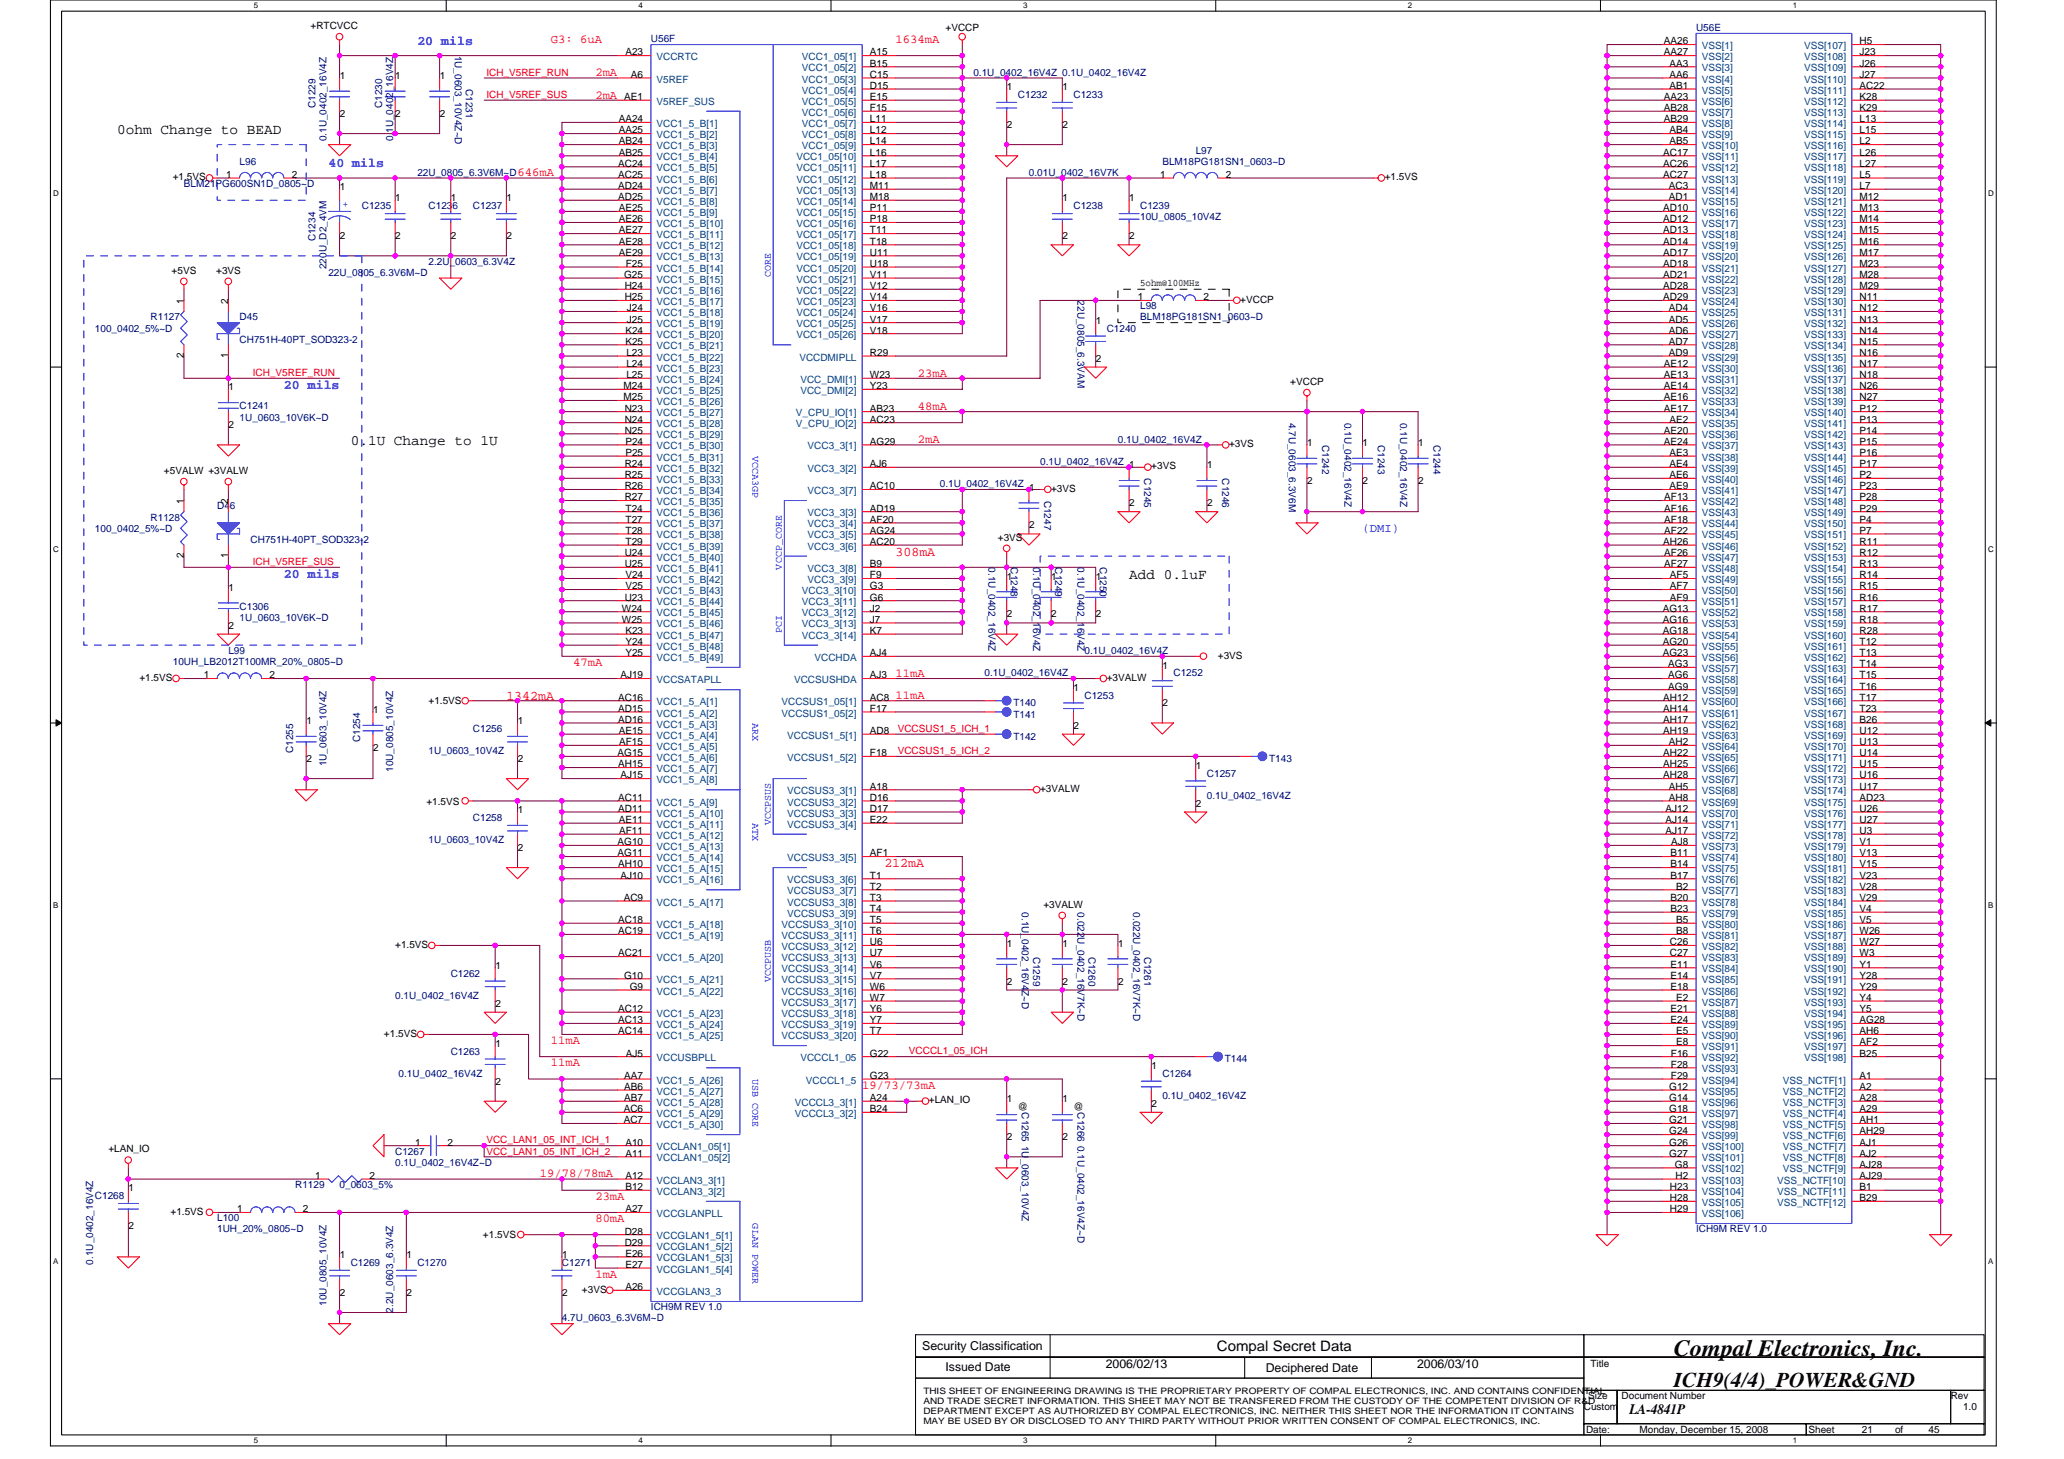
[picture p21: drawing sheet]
<svg xmlns="http://www.w3.org/2000/svg" width="297mm" height="210mm" viewBox="0 0 297 210" stroke-linecap="round" stroke-linejoin="round" font-family="sans-serif">
<defs><g id="words">
<text font-size="3.3" x="240.9" y="195.1">Compal Electronics, Inc.</text>
<text font-size="3" x="240.9" y="199.6">ICH9(4/4)_POWER&amp;GND</text>
<g font-size="2.1">
<text x="16.9" y="19.3">0ohm Change to BEAD</text>
<text x="50.5" y="64.1">0.1U Change to 1U</text>
<text x="162.5" y="83.3">Add 0.1uF</text>
<text x="175.1" y="194.4">Compal Secret Data</text>
<text x="234.5" y="203.5">LA-4841P</text>
</g>
<g font-size="1.9" fill="#00f">
<text x="60.1" y="6.4">20 mils</text>
<text x="47.3" y="24">40 mils</text>
<text x="40.9" y="56">20 mils</text>
<text x="40.9" y="83.2">20 mils</text>
</g>
<g font-size="1.9" fill="#f00">
<text x="128.9" y="80">308mA</text>
<text x="72.9" y="100.8">1342mA</text>
<text x="127.3" y="124.8">212mA</text>
</g>
<g font-size="1.8" fill="#f00">
<text x="79.3" y="6.2">G3: 6uA</text>
<text x="85.7" y="11">2mA</text>
<text x="128.9" y="6.2">1634mA</text>
<text x="85.7" y="14.2">2mA</text>
<text x="74.5" y="25.4">646mA</text>
<text x="132.1" y="54.2">23mA</text>
<text x="132.1" y="59">48mA</text>
<text x="132.1" y="63.8">2mA</text>
<text x="82.5" y="95.8">47mA</text>
<text x="128.9" y="97.4">11mA</text>
<text x="128.9" y="100.6">11mA</text>
<text x="79.3" y="150.2">11mA</text>
<text x="79.3" y="153.4">11mA</text>
<text x="124.1" y="156.6">19/73/73mA</text>
<text x="77.7" y="169.4">19/78/78mA</text>
<text x="85.7" y="172.6">23mA</text>
<text x="85.7" y="175.8">80mA</text>
<text x="85.7" y="183.8">1mA</text>
</g>
<text font-size="1.8" fill="#00f" x="196.1" y="76.6">(DMI)</text>
<g font-size="1.8">
<text x="132.7" y="194.2">Security Classification</text>
<text x="136.1" y="197.3">Issued Date</text>
<text x="159.1" y="196.8">2006/02/13</text>
<text x="182.2" y="197.4">Deciphered Date</text>
<text x="203.9" y="196.8">2006/03/10</text>
</g>
<g font-size="1.4">
<text x="44.7" y="4.2">+RTCVCC</text>
<text x="136.1" y="4.5">+VCCP</text>
<text x="48.9" y="11.4">1</text>
<text x="56.9" y="11.4">1</text>
<text x="63.3" y="11.4">1</text>
<text x="90" y="8">A23</text>
<text x="90.8" y="11.2">A6</text>
<text x="125.2" y="8">A15</text>
<text x="125.2" y="9.6">B15</text>
<text x="125.2" y="11.2">C15</text>
<text x="239.5" y="6.4">AA26</text>
<text x="239.5" y="8">AA27</text>
<text x="240.3" y="9.6">AA3</text>
<text x="240.3" y="11.2">AA6</text>
<text x="267.6" y="6.4">H5</text>
<text x="267.6" y="8">J23</text>
<text x="267.6" y="9.6">J26</text>
<text x="267.6" y="11.2">J27</text>
<text x="48.9" y="16.8">2</text>
<text x="56.9" y="16.8">2</text>
<text x="63.3" y="16.8">2</text>
<text x="89" y="17.6">AA24</text>
<text x="89.8" y="14.4">AE1</text>
<text x="125.2" y="12.8">D15</text>
<text x="125.2" y="14.4">E15</text>
<text x="125.2" y="16">F15</text>
<text x="125.2" y="17.6">L11</text>
<text x="144.9" y="13">1</text>
<text x="152.9" y="13">1</text>
<text x="239.5" y="14.4">AA23</text>
<text x="239.5" y="16">AB28</text>
<text x="239.5" y="17.6">AB29</text>
<text x="240.3" y="12.8">AB1</text>
<text x="267.6" y="12.8">AC22</text>
<text x="267.6" y="14.4">K28</text>
<text x="267.6" y="16">K29</text>
<text x="267.6" y="17.6">L13</text>
<text x="89" y="24">AC24</text>
<text x="89" y="19.2">AA25</text>
<text x="89" y="20.8">AB24</text>
<text x="89" y="22.4">AB25</text>
<text x="125.2" y="19.2">L12</text>
<text x="125.2" y="20.8">L14</text>
<text x="125.2" y="22.4">L16</text>
<text x="125.2" y="24">L17</text>
<text x="144.9" y="18.4">2</text>
<text x="152.9" y="18.4">2</text>
<text x="239.4" y="22.4">AC17</text>
<text x="239.4" y="24">AC26</text>
<text x="240.3" y="19.2">AB4</text>
<text x="240.3" y="20.8">AB5</text>
<text x="267.6" y="19.2">L15</text>
<text x="267.6" y="20.8">L2</text>
<text x="267.6" y="22.4">L26</text>
<text x="267.6" y="24">L27</text>
<text x="24.9" y="26">+1.5VS</text>
<text x="32.6" y="25.6">1</text>
<text x="42" y="25.6">2</text>
<text x="48.9" y="27.4">1</text>
<text x="56.9" y="29">1</text>
<text x="64.9" y="29">1</text>
<text x="72.9" y="29">1</text>
<text x="89" y="25.6">AC25</text>
<text x="89" y="27.2">AD24</text>
<text x="89" y="28.8">AD25</text>
<text x="125.2" y="25.6">L18</text>
<text x="125.2" y="27.2">M11</text>
<text x="125.2" y="28.8">M18</text>
<text x="152.9" y="29">1</text>
<text x="162.5" y="29">1</text>
<text x="167" y="25.6">1</text>
<text x="176.4" y="25.6">2</text>
<text x="199.3" y="26">+1.5VS</text>
<text x="239.4" y="25.6">AC27</text>
<text x="240.2" y="27.2">AC3</text>
<text x="240.2" y="28.8">AD1</text>
<text x="267.6" y="25.6">L5</text>
<text x="267.6" y="27.2">L7</text>
<text x="267.6" y="28.8">M12</text>
<text x="48.9" y="34.4">2</text>
<text x="56.9" y="34.4">2</text>
<text x="64.9" y="34.4">2</text>
<text x="72.9" y="34.4">2</text>
<text x="89" y="30.4">AE25</text>
<text x="89" y="32">AE26</text>
<text x="89" y="33.6">AE27</text>
<text x="89" y="35.2">AE28</text>
<text x="125.2" y="30.4">P11</text>
<text x="125.2" y="32">P18</text>
<text x="125.2" y="33.6">T11</text>
<text x="125.2" y="35.2">T18</text>
<text x="152.9" y="34.4">2</text>
<text x="162.5" y="34.4">2</text>
<text x="239.4" y="30.4">AD10</text>
<text x="239.4" y="32">AD12</text>
<text x="239.4" y="33.6">AD13</text>
<text x="239.4" y="35.2">AD14</text>
<text x="267.6" y="30.4">M13</text>
<text x="267.6" y="32">M14</text>
<text x="267.6" y="33.6">M15</text>
<text x="267.6" y="35.2">M16</text>
<text x="24.7" y="39.4">+5VS</text>
<text x="31.1" y="39.4">+3VS</text>
<text x="89" y="36.8">AE29</text>
<text x="89.8" y="40">G25</text>
<text x="89.9" y="41.6">H24</text>
<text x="90.1" y="38.4">F25</text>
<text x="125.2" y="36.8">U11</text>
<text x="125.2" y="38.4">U18</text>
<text x="125.2" y="41.6">V12</text>
<text x="125.2" y="40">V11</text>
<text x="164.1" y="41.1">5ohm@100MHz</text>
<text x="239.4" y="36.8">AD17</text>
<text x="239.4" y="38.4">AD18</text>
<text x="239.4" y="40">AD21</text>
<text x="239.4" y="41.6">AD28</text>
<text x="267.6" y="36.8">M17</text>
<text x="267.6" y="38.4">M23</text>
<text x="267.6" y="40">M28</text>
<text x="267.6" y="41.6">M29</text>
<text x="26.5" y="43.7" transform="rotate(-90 26.5 43.7)">1</text>
<text x="32.8" y="43.7" transform="rotate(-90 32.8 43.7)">2</text>
<text x="89.9" y="43.2">H25</text>
<text x="90" y="48">K24</text>
<text x="90.2" y="44.8">J24</text>
<text x="90.2" y="46.4">J25</text>
<text x="125.2" y="46.4">V17</text>
<text x="125.2" y="43.2">V14</text>
<text x="125.2" y="48">V18</text>
<text x="125.2" y="44.8">V16</text>
<text x="157.7" y="46.6">1</text>
<text x="163.8" y="43.2">1</text>
<text x="173.2" y="43.2">2</text>
<text x="178.5" y="43.5">+VCCP</text>
<text x="239.4" y="43.2">AD29</text>
<text x="240.2" y="44.8">AD4</text>
<text x="240.2" y="46.4">AD5</text>
<text x="240.2" y="48">AD6</text>
<text x="267.6" y="43.2">N11</text>
<text x="267.6" y="44.8">N12</text>
<text x="267.6" y="46.4">N13</text>
<text x="267.6" y="48">N14</text>
<text x="26.5" y="51.5" transform="rotate(-90 26.5 51.5)">2</text>
<text x="32.8" y="51.5" transform="rotate(-90 32.8 51.5)">1</text>
<text x="90" y="49.6">K25</text>
<text x="90.1" y="51.2">L23</text>
<text x="90.1" y="52.8">L24</text>
<text x="125.2" y="51.2">R29</text>
<text x="157.7" y="52">2</text>
<text x="239.5" y="52.8">AE12</text>
<text x="240.2" y="49.6">AD7</text>
<text x="240.2" y="51.2">AD9</text>
<text x="267.6" y="49.6">N15</text>
<text x="267.6" y="51.2">N16</text>
<text x="267.6" y="52.8">N17</text>
<text x="32.9" y="56.2">1</text>
<text x="89.7" y="56">M24</text>
<text x="89.7" y="57.6">M25</text>
<text x="89.9" y="59.2">N23</text>
<text x="90.1" y="54.4">L25</text>
<text x="125.2" y="56">Y23</text>
<text x="125.2" y="54.4">W23</text>
<text x="125.2" y="59.2">AB23</text>
<text x="185.7" y="55.4">+VCCP</text>
<text x="239.5" y="54.4">AE13</text>
<text x="239.5" y="56">AE14</text>
<text x="239.5" y="57.6">AE16</text>
<text x="239.5" y="59.2">AE17</text>
<text x="267.6" y="54.4">N18</text>
<text x="267.6" y="56">N26</text>
<text x="267.6" y="57.6">N27</text>
<text x="267.6" y="59.2">P12</text>
<text x="32.9" y="61.6">2</text>
<text x="89.9" y="60.8">N24</text>
<text x="89.9" y="62.4">N25</text>
<text x="90" y="64">P24</text>
<text x="90" y="65.6">P25</text>
<text x="125.2" y="64">AG29</text>
<text x="125.2" y="60.8">AC23</text>
<text x="176.9" y="64.3">+3VS</text>
<text x="188.1" y="64.2">1</text>
<text x="196.1" y="64.2">1</text>
<text x="204.1" y="64.2">1</text>
<text x="239.5" y="62.4">AE20</text>
<text x="239.5" y="64">AE24</text>
<text x="240.3" y="60.8">AE2</text>
<text x="240.3" y="65.6">AE3</text>
<text x="267.6" y="60.8">P13</text>
<text x="267.6" y="62.4">P14</text>
<text x="267.6" y="64">P15</text>
<text x="267.6" y="65.6">P16</text>
<text x="23.6" y="68.2">+5VALW +3VALW</text>
<text x="89.9" y="67.2">R24</text>
<text x="89.9" y="68.8">R25</text>
<text x="89.9" y="70.4">R26</text>
<text x="89.9" y="72">R27</text>
<text x="125.2" y="67.2">AJ6</text>
<text x="125.2" y="70.4">AC10</text>
<text x="148.1" y="70.6">1</text>
<text x="151.3" y="70.7">+3VS</text>
<text x="162.5" y="67.4">1</text>
<text x="165.7" y="67.5">+3VS</text>
<text x="173.7" y="67.4">1</text>
<text x="188.1" y="69.6">2</text>
<text x="196.1" y="69.6">2</text>
<text x="204.1" y="69.6">2</text>
<text x="239.5" y="72">AF13</text>
<text x="240.3" y="67.2">AE4</text>
<text x="240.3" y="68.8">AE6</text>
<text x="240.3" y="70.4">AE9</text>
<text x="267.6" y="67.2">P17</text>
<text x="267.6" y="68.8">P2</text>
<text x="267.6" y="70.4">P23</text>
<text x="267.6" y="72">P28</text>
<text x="26.5" y="72.5" transform="rotate(-90 26.5 72.5)">1</text>
<text x="32.8" y="72.5" transform="rotate(-90 32.8 72.5)">2</text>
<text x="90" y="73.6">T24</text>
<text x="90" y="75.2">T27</text>
<text x="90" y="76.8">T28</text>
<text x="125.2" y="73.6">AD19</text>
<text x="125.2" y="75.2">AF20</text>
<text x="125.2" y="76.8">AG24</text>
<text x="143.6" y="77.8">+3VS</text>
<text x="148.1" y="76">2</text>
<text x="162.5" y="72.8">2</text>
<text x="173.7" y="72.8">2</text>
<text x="239.5" y="73.6">AF16</text>
<text x="239.5" y="75.2">AF18</text>
<text x="239.5" y="76.8">AF22</text>
<text x="267.6" y="73.6">P29</text>
<text x="267.6" y="75.2">P4</text>
<text x="267.6" y="76.8">P7</text>
<text x="26.5" y="80.3" transform="rotate(-90 26.5 80.3)">2</text>
<text x="32.8" y="80.3" transform="rotate(-90 32.8 80.3)">1</text>
<text x="89.9" y="80">U24</text>
<text x="89.9" y="81.6">U25</text>
<text x="90" y="83.2">V24</text>
<text x="90" y="78.4">T29</text>
<text x="125.2" y="83.2">F9</text>
<text x="125.2" y="81.6">B9</text>
<text x="125.2" y="78.4">AC20</text>
<text x="144.9" y="83.4">1</text>
<text x="151.3" y="83.4">1</text>
<text x="157.7" y="83.4">1</text>
<text x="239.4" y="78.4">AH26</text>
<text x="239.5" y="80">AF26</text>
<text x="239.5" y="81.6">AF27</text>
<text x="240.3" y="83.2">AF5</text>
<text x="267.6" y="78.4">R11</text>
<text x="267.6" y="80">R12</text>
<text x="267.6" y="81.6">R13</text>
<text x="267.6" y="83.2">R14</text>
<text x="32.9" y="85">1</text>
<text x="89.5" y="88">W24</text>
<text x="89.5" y="89.6">W25</text>
<text x="89.9" y="86.4">U23</text>
<text x="90" y="84.8">V25</text>
<text x="125.2" y="84.8">G3</text>
<text x="125.2" y="86.4">G6</text>
<text x="125.2" y="88">J2</text>
<text x="125.2" y="89.6">J7</text>
<text x="144.9" y="88.8">2</text>
<text x="151.3" y="88.8">2</text>
<text x="157.7" y="88.8">2</text>
<text x="239.3" y="88">AG13</text>
<text x="239.3" y="89.6">AG16</text>
<text x="240.3" y="84.8">AF7</text>
<text x="240.3" y="86.4">AF9</text>
<text x="267.6" y="84.8">R15</text>
<text x="267.6" y="86.4">R16</text>
<text x="267.6" y="88">R17</text>
<text x="267.6" y="89.6">R18</text>
<text x="32.9" y="90.4">2</text>
<text x="90" y="91.2">K23</text>
<text x="90" y="92.8">Y24</text>
<text x="90" y="94.4">Y25</text>
<text x="125.2" y="91.2">K7</text>
<text x="125.2" y="94.4">AJ4</text>
<text x="175.3" y="94.7">+3VS</text>
<text x="239.3" y="91.2">AG18</text>
<text x="239.3" y="92.8">AG20</text>
<text x="239.3" y="94.4">AG23</text>
<text x="240.1" y="96">AG3</text>
<text x="267.6" y="91.2">R28</text>
<text x="267.6" y="92.8">T12</text>
<text x="267.6" y="94.4">T13</text>
<text x="267.6" y="96">T14</text>
<text x="20.1" y="98">+1.5VS</text>
<text x="29.3" y="97.6">1</text>
<text x="38.8" y="97.6">2</text>
<text x="61.7" y="101.3">+1.5VS</text>
<text x="89" y="100.8">AC16</text>
<text x="89.3" y="97.6">AJ19</text>
<text x="125.2" y="97.6">AJ3</text>
<text x="125.2" y="100.8">AC8</text>
<text x="154.5" y="99.4">1</text>
<text x="159.3" y="98">+3VALW</text>
<text x="167.3" y="96.2">1</text>
<text x="167.3" y="101.6">2</text>
<text x="239.4" y="100.8">AH12</text>
<text x="240.1" y="97.6">AG6</text>
<text x="240.1" y="99.2">AG9</text>
<text x="267.6" y="97.6">T15</text>
<text x="267.6" y="99.2">T16</text>
<text x="267.6" y="100.8">T17</text>
<text x="44.1" y="104.2">1</text>
<text x="53.7" y="102.6">1</text>
<text x="74.5" y="104.2">1</text>
<text x="89" y="102.4">AD15</text>
<text x="89" y="104">AD16</text>
<text x="89" y="105.6">AE15</text>
<text x="89.1" y="107.2">AF15</text>
<text x="125.2" y="102.4">F17</text>
<text x="125.2" y="105.6">AD8</text>
<text x="154.5" y="104.8">2</text>
<text x="239.4" y="102.4">AH14</text>
<text x="239.4" y="104">AH17</text>
<text x="239.4" y="105.6">AH19</text>
<text x="240.2" y="107.2">AH2</text>
<text x="267.6" y="102.4">T23</text>
<text x="267.6" y="105.6">U12</text>
<text x="267.6" y="107.2">U13</text>
<text x="267.6" y="104">B26</text>
<text x="44.1" y="109.6">2</text>
<text x="53.7" y="108">2</text>
<text x="74.5" y="109.6">2</text>
<text x="88.9" y="108.8">AG15</text>
<text x="89" y="110.4">AH15</text>
<text x="89.3" y="112">AJ15</text>
<text x="125.2" y="113.6">A18</text>
<text x="125.2" y="108.8">F18</text>
<text x="149.7" y="114">+3VALW</text>
<text x="172.1" y="110.6">1</text>
<text x="239.4" y="108.8">AH22</text>
<text x="239.4" y="110.4">AH25</text>
<text x="239.4" y="112">AH28</text>
<text x="240.2" y="113.6">AH5</text>
<text x="267.6" y="108.8">U14</text>
<text x="267.6" y="110.4">U15</text>
<text x="267.6" y="112">U16</text>
<text x="267.6" y="113.6">U17</text>
<text x="61.4" y="115.9">+1.5VS</text>
<text x="74.5" y="117">1</text>
<text x="89" y="115.2">AC11</text>
<text x="89" y="116.8">AD11</text>
<text x="89" y="118.4">AE11</text>
<text x="89.1" y="120">AF11</text>
<text x="125.2" y="115.2">D16</text>
<text x="125.2" y="116.8">D17</text>
<text x="125.2" y="118.4">E22</text>
<text x="172.1" y="116">2</text>
<text x="239.7" y="116.8">AJ12</text>
<text x="239.7" y="118.4">AJ14</text>
<text x="239.7" y="120">AJ17</text>
<text x="240.2" y="115.2">AH8</text>
<text x="267.6" y="115.2">AD23</text>
<text x="267.6" y="116.8">U26</text>
<text x="267.6" y="118.4">U27</text>
<text x="267.6" y="120">U3</text>
<text x="74.5" y="122.4">2</text>
<text x="88.9" y="121.6">AG10</text>
<text x="88.9" y="123.2">AG11</text>
<text x="89" y="124.8">AH10</text>
<text x="125.2" y="123.2">AF1</text>
<text x="240.4" y="123.2">B11</text>
<text x="240.4" y="124.8">B14</text>
<text x="240.5" y="121.6">AJ8</text>
<text x="267.6" y="121.6">V1</text>
<text x="267.6" y="123.2">V13</text>
<text x="267.6" y="124.8">V15</text>
<text x="89.3" y="126.4">AJ10</text>
<text x="89.8" y="129.6">AC9</text>
<text x="125.2" y="126.4">T1</text>
<text x="125.2" y="128">T2</text>
<text x="125.2" y="129.6">T3</text>
<text x="125.2" y="131.2">T4</text>
<text x="150.2" y="130.6">+3VALW</text>
<text x="240.4" y="126.4">B17</text>
<text x="240.4" y="129.6">B20</text>
<text x="240.4" y="131.2">B23</text>
<text x="241.2" y="128">B2</text>
<text x="267.6" y="126.4">V23</text>
<text x="267.6" y="128">V28</text>
<text x="267.6" y="129.6">V29</text>
<text x="267.6" y="131.2">V4</text>
<text x="56.9" y="136.4">+1.5VS</text>
<text x="89" y="137.6">AC21</text>
<text x="89" y="134.4">AC19</text>
<text x="89" y="132.8">AC18</text>
<text x="125.2" y="132.8">T5</text>
<text x="125.2" y="134.4">T6</text>
<text x="125.2" y="136">U6</text>
<text x="125.2" y="137.6">U7</text>
<text x="144.9" y="136.2">1</text>
<text x="152.9" y="136.2">1</text>
<text x="160.9" y="136.2">1</text>
<text x="240.3" y="136">C26</text>
<text x="240.3" y="137.6">C27</text>
<text x="241.2" y="132.8">B5</text>
<text x="241.2" y="134.4">B8</text>
<text x="267.6" y="132.8">V5</text>
<text x="267.6" y="134.4">W26</text>
<text x="267.6" y="136">W27</text>
<text x="267.6" y="137.6">W3</text>
<text x="71.3" y="139.4">1</text>
<text x="89.8" y="140.8">G10</text>
<text x="90.6" y="142.4">G9</text>
<text x="125.2" y="139.2">V6</text>
<text x="125.2" y="140.8">V7</text>
<text x="125.2" y="142.4">W6</text>
<text x="125.2" y="144">W7</text>
<text x="144.9" y="141.6">2</text>
<text x="152.9" y="141.6">2</text>
<text x="160.9" y="141.6">2</text>
<text x="240.4" y="139.2">E11</text>
<text x="240.4" y="140.8">E14</text>
<text x="240.4" y="142.4">E18</text>
<text x="241.2" y="144">E2</text>
<text x="267.6" y="139.2">Y1</text>
<text x="267.6" y="140.8">Y28</text>
<text x="267.6" y="142.4">Y29</text>
<text x="267.6" y="144">Y4</text>
<text x="55.3" y="149.2">+1.5VS</text>
<text x="71.3" y="144.8">2</text>
<text x="89" y="145.6">AC12</text>
<text x="89" y="147.2">AC13</text>
<text x="89" y="148.8">AC14</text>
<text x="125.2" y="145.6">Y6</text>
<text x="125.2" y="147.2">Y7</text>
<text x="125.2" y="148.8">T7</text>
<text x="240.4" y="145.6">E21</text>
<text x="240.4" y="147.2">E24</text>
<text x="241.2" y="148.8">E5</text>
<text x="267.6" y="145.6">Y5</text>
<text x="267.6" y="147.2">AG28</text>
<text x="267.6" y="148.8">AH6</text>
<text x="71.3" y="150.6">1</text>
<text x="89.8" y="155.2">AA7</text>
<text x="90.1" y="152">AJ5</text>
<text x="125.2" y="152">G22</text>
<text x="125.2" y="155.2">G23</text>
<text x="165.7" y="153.8">1</text>
<text x="240.5" y="152">F16</text>
<text x="240.5" y="153.6">F28</text>
<text x="240.5" y="155.2">F29</text>
<text x="241.2" y="150.4">E8</text>
<text x="267.6" y="155.2">A1</text>
<text x="267.6" y="150.4">AF2</text>
<text x="267.6" y="152">B25</text>
<text x="71.3" y="156">2</text>
<text x="89.8" y="160">AC6</text>
<text x="89.8" y="161.6">AC7</text>
<text x="89.8" y="156.8">AB6</text>
<text x="89.8" y="158.4">AB7</text>
<text x="125.2" y="160">B24</text>
<text x="125.2" y="158.4">A24</text>
<text x="133.7" y="158.7">+LAN_IO</text>
<text x="144.9" y="158.6">1</text>
<text x="146.5" y="159.7">@</text>
<text x="152.9" y="158.6">1</text>
<text x="154.5" y="159.7">@</text>
<text x="165.7" y="159.2">2</text>
<text x="240.2" y="156.8">G12</text>
<text x="240.2" y="158.4">G14</text>
<text x="240.2" y="160">G18</text>
<text x="240.2" y="161.6">G21</text>
<text x="267.6" y="156.8">A2</text>
<text x="267.6" y="158.4">A28</text>
<text x="267.6" y="160">A29</text>
<text x="267.6" y="161.6">AH1</text>
<text x="15.6" y="165.8">+LAN_IO</text>
<text x="59.8" y="164.8">1</text>
<text x="64.4" y="164.8">2</text>
<text x="90" y="164.8">A10</text>
<text x="90" y="166.4">A11</text>
<text x="144.9" y="164">2</text>
<text x="152.9" y="164">2</text>
<text x="240.2" y="163.2">G24</text>
<text x="240.2" y="164.8">G26</text>
<text x="240.2" y="166.4">G27</text>
<text x="241" y="168">G8</text>
<text x="267.6" y="163.2">AH29</text>
<text x="267.6" y="164.8">AJ1</text>
<text x="267.6" y="166.4">AJ2</text>
<text x="267.6" y="168">AJ28</text>
<text x="18.5" y="171.4">1</text>
<text x="45.3" y="169.6">1</text>
<text x="53.2" y="169.6">2</text>
<text x="90" y="169.6">A12</text>
<text x="90" y="171.2">B12</text>
<text x="240.3" y="171.2">H23</text>
<text x="240.3" y="172.8">H28</text>
<text x="241.1" y="169.6">H2</text>
<text x="267.6" y="169.6">AJ29</text>
<text x="267.6" y="171.2">B1</text>
<text x="267.6" y="172.8">B29</text>
<text x="18.5" y="176.8">2</text>
<text x="24.5" y="174.8">+1.5VS</text>
<text x="34.1" y="174.4">1</text>
<text x="43.6" y="174.4">2</text>
<text x="69.5" y="178.1">+1.5VS</text>
<text x="89.9" y="179.2">D29</text>
<text x="89.9" y="177.6">D28</text>
<text x="90" y="174.4">A27</text>
<text x="240.3" y="174.4">H29</text>
<text x="48.9" y="181">1</text>
<text x="58.5" y="181">1</text>
<text x="80.9" y="181">1</text>
<text x="83.8" y="186">+3VS</text>
<text x="90" y="182.4">E27</text>
<text x="90" y="180.8">E26</text>
<text x="90" y="185.6">A26</text>
<text x="48.9" y="186.4">2</text>
<text x="58.5" y="186.4">2</text>
<text x="80.9" y="186.4">2</text>
<text x="228.9" y="196.7">Title</text>
<text x="227.9" y="202.9">Custom</text>
<text x="228.6" y="201.3">Size</text>
<text x="233.4" y="201.3">Document Number</text>
<text x="280.7" y="201.3">Rev</text>
<text x="282.5" y="202.9">1.0</text>
<text x="228.3" y="206.1">Date:</text>
<text x="235.9" y="206.1">Monday, December 15, 2008</text>
<text x="260.3" y="206.1">Sheet</text>
<text x="267.9" y="206.1">21</text>
<text x="272.7" y="206.1">of</text>
<text x="277.5" y="206.1">45</text>
</g>
<g font-size="1.4" fill="#000080">
<text x="244.1" y="4.5">U56E</text>
<text x="65.5" y="8" transform="rotate(90 65.5 8)">1U_0603_10V4Z~D</text>
<text x="93.7" y="6.1">U56F</text>
<text x="140.1" y="10.9">0.1U_0402_16V4Z 0.1U_0402_16V4Z</text>
<text x="45.4" y="15.5" transform="rotate(-90 45.4 15.5)">C1229</text>
<text x="55" y="15.5" transform="rotate(-90 55 15.5)">C1230</text>
<text x="67.1" y="12.8" transform="rotate(90 67.1 12.8)">C1231</text>
<text x="146.5" y="14.1">C1232</text>
<text x="154.5" y="14.1">C1233</text>
<text x="34.5" y="23.7">L96</text>
<text x="47" y="20.3" transform="rotate(-90 47 20.3)">0.1U_0402_16V4Z</text>
<text x="56.6" y="20.3" transform="rotate(-90 56.6 20.3)">0.1U_0402_16V4Z</text>
<text x="167.3" y="23.7">BLM18PG181SN1_0603~D</text>
<text x="172.1" y="22.1">L97</text>
<text x="26.5" y="26.9">BLM21PG600SN1D_0805~D</text>
<text x="60.1" y="25.3">22U_0805_6.3V6M~D</text>
<text x="148.1" y="25.3">0.01U_0402_16V7K</text>
<text x="45.4" y="34.7" transform="rotate(-90 45.4 34.7)">C1234</text>
<text x="52.1" y="30.1">C1235</text>
<text x="61.7" y="30.1">C1236</text>
<text x="68.1" y="30.1">C1237</text>
<text x="154.5" y="30.1">C1238</text>
<text x="164.1" y="30.1">C1239</text>
<text x="164.1" y="31.7">10U_0805_10V4Z</text>
<text x="47" y="38.7" transform="rotate(-90 47 38.7)">220U_D2_4VM</text>
<text x="47.3" y="39.7">22U_0805_6.3V6M~D</text>
<text x="61.7" y="38.1">2.2U_0603_6.3V4Z</text>
<text x="13.7" y="47.7">100_0402_5%~D</text>
<text x="21.7" y="46.1">R1127</text>
<text x="34.5" y="46.1">D45</text>
<text x="155.1" y="43.2" transform="rotate(90 155.1 43.2)">22U_0805_6.3VAM</text>
<text x="159.3" y="47.7">C1240</text>
<text x="164.1" y="44.5">L98</text>
<text x="164.1" y="46.1">BLM18PG181SN1_0603~D</text>
<text x="34.5" y="49.3">CH751H-40PT_SOD323-2</text>
<text x="34.5" y="58.9">C1241</text>
<text x="34.5" y="60.5">1U_0603_10V6K~D</text>
<text x="160.9" y="63.7">0.1U_0402_16V4Z</text>
<text x="185.5" y="60.8" transform="rotate(90 185.5 60.8)">4.7U_0603_6.3V6M</text>
<text x="190.3" y="64" transform="rotate(90 190.3 64)">C1242</text>
<text x="193.5" y="60.8" transform="rotate(90 193.5 60.8)">0.1U_0402_16V4Z</text>
<text x="198.3" y="64" transform="rotate(90 198.3 64)">C1243</text>
<text x="201.5" y="60.8" transform="rotate(90 201.5 60.8)">0.1U_0402_16V4Z</text>
<text x="206.3" y="64" transform="rotate(90 206.3 64)">C1244</text>
<text x="135.3" y="70.1">0.1U_0402_16V4Z</text>
<text x="149.7" y="66.9">0.1U_0402_16V4Z</text>
<text x="164.7" y="68.8" transform="rotate(90 164.7 68.8)">C1245</text>
<text x="175.9" y="68.8" transform="rotate(90 175.9 68.8)">C1246</text>
<text x="13.7" y="76.5">100_0402_5%~D</text>
<text x="21.7" y="74.9">R1128</text>
<text x="31.3" y="73.3">D46</text>
<text x="150.3" y="72" transform="rotate(90 150.3 72)">C1247</text>
<text x="36.1" y="78.1">CH751H-40PT_SOD323-2</text>
<text x="142.3" y="81.6" transform="rotate(90 142.3 81.6)">0.1U_0402_16V4Z</text>
<text x="145.5" y="81.6" transform="rotate(90 145.5 81.6)">C1248</text>
<text x="148.7" y="81.6" transform="rotate(90 148.7 81.6)">0.1U_0402_16V4Z</text>
<text x="151.9" y="81.6" transform="rotate(90 151.9 81.6)">C1249</text>
<text x="155.1" y="81.6" transform="rotate(90 155.1 81.6)">0.1U_0402_16V4Z</text>
<text x="158.3" y="81.6" transform="rotate(90 158.3 81.6)">C1250</text>
<text x="34.5" y="87.7">C1306</text>
<text x="34.5" y="89.3">1U_0603_10V6K~D</text>
<text x="24.9" y="95.7">10UH_LB2012T100MR_20%_0805~D</text>
<text x="32.9" y="94.1">L99</text>
<text x="156.1" y="94.1">0.1U_0402_16V4Z</text>
<text x="141.7" y="97.3">0.1U_0402_16V4Z</text>
<text x="145.8" y="101.6">T140</text>
<text x="156.1" y="100.5">C1253</text>
<text x="168.9" y="97.3">C1252</text>
<text x="51.8" y="106.7" transform="rotate(-90 51.8 106.7)">C1254</text>
<text x="68.1" y="105.3">C1256</text>
<text x="145.8" y="103.2">T141</text>
<text x="145.8" y="106.4">T142</text>
<text x="42.2" y="108.4" transform="rotate(-90 42.2 108.4)">C1255</text>
<text x="47" y="110.3" transform="rotate(-90 47 110.3)">1U_0603_10V4Z</text>
<text x="56.6" y="111.1" transform="rotate(-90 56.6 111.1)">10U_0805_10V4Z</text>
<text x="61.7" y="108.5">1U_0603_10V4Z</text>
<text x="173.7" y="111.7">C1257</text>
<text x="182.6" y="109.6">T143</text>
<text x="68.1" y="118.1">C1258</text>
<text x="173.7" y="114.9">0.1U_0402_16V4Z</text>
<text x="61.7" y="121.3">1U_0603_10V4Z</text>
<text x="147.1" y="131.2" transform="rotate(90 147.1 131.2)">0.1U_0402_16V4Z~D</text>
<text x="155.1" y="131.2" transform="rotate(90 155.1 131.2)">0.022U_0402_16V7K~D</text>
<text x="163.1" y="131.2" transform="rotate(90 163.1 131.2)">0.022U_0402_16V7K~D</text>
<text x="148.7" y="137.6" transform="rotate(90 148.7 137.6)">C1259</text>
<text x="156.7" y="137.6" transform="rotate(90 156.7 137.6)">C1260</text>
<text x="164.7" y="137.6" transform="rotate(90 164.7 137.6)">C1261</text>
<text x="56.9" y="143.7">0.1U_0402_16V4Z</text>
<text x="64.9" y="140.5">C1262</text>
<text x="57.4" y="154.9">0.1U_0402_16V4Z</text>
<text x="64.9" y="151.7">C1263</text>
<text x="167.3" y="154.9">C1264</text>
<text x="176.3" y="152.8">T144</text>
<text x="147.1" y="160" transform="rotate(90 147.1 160)">C1265 1U_0603_10V4Z</text>
<text x="155.1" y="160" transform="rotate(90 155.1 160)">C1266 0.1U_0402_16V4Z~D</text>
<text x="167.3" y="158.1">0.1U_0402_16V4Z</text>
<text x="56.9" y="166.1">C1267</text>
<text x="56.9" y="167.7">0.1U_0402_16V4Z~D</text>
<text x="13.7" y="172.5">C1268</text>
<text x="42.5" y="170.9">R1129</text>
<text x="48.9" y="170.9">0_0603_5%</text>
<text x="31.3" y="175.7">L100</text>
<text x="31.3" y="177.3">1UH_20%_0805~D</text>
<text x="244.1" y="177.3">ICH9M REV 1.0</text>
<text x="13.4" y="181.9" transform="rotate(-90 13.4 181.9)">0.1U_0402_16V4Z</text>
<text x="50.5" y="182.1">C1269</text>
<text x="60.1" y="182.1">C1270</text>
<text x="80.9" y="182.1">C1271</text>
<text x="47" y="187.9" transform="rotate(-90 47 187.9)">10U_0805_10V4Z</text>
<text x="56.6" y="188.8" transform="rotate(-90 56.6 188.8)">2.2U_0603_6.3V4Z</text>
<text x="80.9" y="190.1">4.7U_0603_6.3V6M~D</text>
<text x="93.7" y="188.5">ICH9M REV 1.0</text>
</g>
<g font-size="1.4" fill="#f00">
<text x="70" y="10.9">ICH_V5REF_RUN</text>
<text x="70" y="14.1">ICH_V5REF_SUS</text>
<text x="36.4" y="54.1">ICH_V5REF_RUN</text>
<text x="36.4" y="81.3">ICH_V5REF_SUS</text>
<text x="129.2" y="105.3">VCCSUS1_5_ICH_1</text>
<text x="129.2" y="108.5">VCCSUS1_5_ICH_2</text>
<text x="130.8" y="151.7">VCCCL1_05_ICH</text>
<text x="70" y="166.1">VCC_LAN1_05_INT_ICH_2</text>
<text x="70" y="164.5">VCC_LAN1_05_INT_ICH_1</text>
</g>
<g font-size="1.4" fill="#004080">
<text x="94.5" y="11.9">V5REF</text>
<text x="94.5" y="8.7">VCCRTC</text>
<text x="115.4" y="8.7">VCC1_05[1]</text>
<text x="115.4" y="10.3">VCC1_05[2]</text>
<text x="115.4" y="11.9">VCC1_05[3]</text>
<text x="244.9" y="7.1">VSS[1]</text>
<text x="244.9" y="8.7">VSS[2]</text>
<text x="244.9" y="10.3">VSS[3]</text>
<text x="244.9" y="11.9">VSS[4]</text>
<text x="259.6" y="7.1">VSS[107]</text>
<text x="259.6" y="8.7">VSS[108]</text>
<text x="259.6" y="10.3">VSS[109]</text>
<text x="259.6" y="11.9">VSS[110]</text>
<text x="94.5" y="15.1">V5REF_SUS</text>
<text x="115.4" y="13.5">VCC1_05[4]</text>
<text x="115.4" y="15.1">VCC1_05[5]</text>
<text x="115.4" y="16.7">VCC1_05[6]</text>
<text x="244.9" y="13.5">VSS[5]</text>
<text x="244.9" y="15.1">VSS[6]</text>
<text x="244.9" y="16.7">VSS[7]</text>
<text x="259.6" y="13.5">VSS[111]</text>
<text x="259.6" y="15.1">VSS[112]</text>
<text x="259.6" y="16.7">VSS[113]</text>
<text x="94.5" y="18.3">VCC1_5_B[1]</text>
<text x="94.5" y="19.9">VCC1_5_B[2]</text>
<text x="94.5" y="21.5">VCC1_5_B[3]</text>
<text x="94.5" y="23.1">VCC1_5_B[4]</text>
<text x="114.6" y="23.1">VCC1_05[10]</text>
<text x="115.4" y="18.3">VCC1_05[7]</text>
<text x="115.4" y="19.9">VCC1_05[8]</text>
<text x="115.4" y="21.5">VCC1_05[9]</text>
<text x="244.9" y="18.3">VSS[8]</text>
<text x="244.9" y="19.9">VSS[9]</text>
<text x="244.9" y="21.5">VSS[10]</text>
<text x="244.9" y="23.1">VSS[11]</text>
<text x="259.6" y="18.3">VSS[114]</text>
<text x="259.6" y="19.9">VSS[115]</text>
<text x="259.6" y="21.5">VSS[116]</text>
<text x="259.6" y="23.1">VSS[117]</text>
<text x="94.5" y="24.7">VCC1_5_B[5]</text>
<text x="94.5" y="26.3">VCC1_5_B[6]</text>
<text x="94.5" y="27.9">VCC1_5_B[7]</text>
<text x="94.5" y="29.5">VCC1_5_B[8]</text>
<text x="114.6" y="24.7">VCC1_05[11]</text>
<text x="114.6" y="26.3">VCC1_05[12]</text>
<text x="114.6" y="27.9">VCC1_05[13]</text>
<text x="114.6" y="29.5">VCC1_05[14]</text>
<text x="244.9" y="24.7">VSS[12]</text>
<text x="244.9" y="26.3">VSS[13]</text>
<text x="244.9" y="27.9">VSS[14]</text>
<text x="244.9" y="29.5">VSS[15]</text>
<text x="259.6" y="24.7">VSS[118]</text>
<text x="259.6" y="26.3">VSS[119]</text>
<text x="259.6" y="27.9">VSS[120]</text>
<text x="259.6" y="29.5">VSS[121]</text>
<text x="94.5" y="31.1">VCC1_5_B[9]</text>
<text x="94.5" y="32.7">VCC1_5_B[10]</text>
<text x="94.5" y="34.3">VCC1_5_B[11]</text>
<text x="94.5" y="35.9">VCC1_5_B[12]</text>
<text x="114.6" y="31.1">VCC1_05[15]</text>
<text x="114.6" y="32.7">VCC1_05[16]</text>
<text x="114.6" y="34.3">VCC1_05[17]</text>
<text x="114.6" y="35.9">VCC1_05[18]</text>
<text x="244.9" y="31.1">VSS[16]</text>
<text x="244.9" y="32.7">VSS[17]</text>
<text x="244.9" y="34.3">VSS[18]</text>
<text x="244.9" y="35.9">VSS[19]</text>
<text x="259.6" y="31.1">VSS[122]</text>
<text x="259.6" y="32.7">VSS[123]</text>
<text x="259.6" y="34.3">VSS[124]</text>
<text x="259.6" y="35.9">VSS[125]</text>
<text x="94.5" y="37.5">VCC1_5_B[13]</text>
<text x="94.5" y="39.1">VCC1_5_B[14]</text>
<text x="94.5" y="40.7">VCC1_5_B[15]</text>
<text x="114.6" y="37.5">VCC1_05[19]</text>
<text x="114.6" y="39.1">VCC1_05[20]</text>
<text x="114.6" y="40.7">VCC1_05[21]</text>
<text x="244.9" y="37.5">VSS[20]</text>
<text x="244.9" y="39.1">VSS[21]</text>
<text x="244.9" y="40.7">VSS[22]</text>
<text x="259.6" y="37.5">VSS[126]</text>
<text x="259.6" y="39.1">VSS[127]</text>
<text x="259.6" y="40.7">VSS[128]</text>
<text x="94.5" y="42.3">VCC1_5_B[16]</text>
<text x="94.5" y="43.9">VCC1_5_B[17]</text>
<text x="94.5" y="45.5">VCC1_5_B[18]</text>
<text x="94.5" y="47.1">VCC1_5_B[19]</text>
<text x="114.6" y="42.3">VCC1_05[22]</text>
<text x="114.6" y="47.1">VCC1_05[25]</text>
<text x="114.6" y="43.9">VCC1_05[23]</text>
<text x="114.6" y="45.5">VCC1_05[24]</text>
<text x="244.9" y="42.3">VSS[23]</text>
<text x="244.9" y="43.9">VSS[24]</text>
<text x="244.9" y="45.5">VSS[25]</text>
<text x="244.9" y="47.1">VSS[26]</text>
<text x="259.6" y="42.3">VSS[129]</text>
<text x="259.6" y="43.9">VSS[130]</text>
<text x="259.6" y="45.5">VSS[131]</text>
<text x="259.6" y="47.1">VSS[132]</text>
<text x="94.5" y="48.7">VCC1_5_B[20]</text>
<text x="94.5" y="50.3">VCC1_5_B[21]</text>
<text x="94.5" y="51.9">VCC1_5_B[22]</text>
<text x="94.5" y="53.5">VCC1_5_B[23]</text>
<text x="114.6" y="48.7">VCC1_05[26]</text>
<text x="115" y="51.9">VCCDMIPLL</text>
<text x="244.9" y="48.7">VSS[27]</text>
<text x="244.9" y="50.3">VSS[28]</text>
<text x="244.9" y="51.9">VSS[29]</text>
<text x="244.9" y="53.5">VSS[30]</text>
<text x="259.6" y="48.7">VSS[133]</text>
<text x="259.6" y="50.3">VSS[134]</text>
<text x="259.6" y="51.9">VSS[135]</text>
<text x="259.6" y="53.5">VSS[136]</text>
<text x="94.5" y="55.1">VCC1_5_B[24]</text>
<text x="94.5" y="56.7">VCC1_5_B[25]</text>
<text x="94.5" y="58.3">VCC1_5_B[26]</text>
<text x="94.5" y="59.9">VCC1_5_B[27]</text>
<text x="114.6" y="59.9">V_CPU_IO[1]</text>
<text x="115.2" y="56.7">VCC_DMI[2]</text>
<text x="115.2" y="55.1">VCC_DMI[1]</text>
<text x="244.9" y="55.1">VSS[31]</text>
<text x="244.9" y="56.7">VSS[32]</text>
<text x="244.9" y="58.3">VSS[33]</text>
<text x="244.9" y="59.9">VSS[34]</text>
<text x="259.6" y="55.1">VSS[137]</text>
<text x="259.6" y="56.7">VSS[138]</text>
<text x="259.6" y="58.3">VSS[139]</text>
<text x="259.6" y="59.9">VSS[140]</text>
<text x="94.5" y="61.5">VCC1_5_B[28]</text>
<text x="94.5" y="63.1">VCC1_5_B[29]</text>
<text x="94.5" y="64.7">VCC1_5_B[30]</text>
<text x="114.6" y="61.5">V_CPU_IO[2]</text>
<text x="116.2" y="64.7">VCC3_3[1]</text>
<text x="244.9" y="61.5">VSS[35]</text>
<text x="244.9" y="63.1">VSS[36]</text>
<text x="244.9" y="64.7">VSS[37]</text>
<text x="259.6" y="61.5">VSS[141]</text>
<text x="259.6" y="63.1">VSS[142]</text>
<text x="259.6" y="64.7">VSS[143]</text>
<text x="94.5" y="66.3">VCC1_5_B[31]</text>
<text x="94.5" y="67.9">VCC1_5_B[32]</text>
<text x="94.5" y="69.5">VCC1_5_B[33]</text>
<text x="94.5" y="71.1">VCC1_5_B[34]</text>
<text x="116.2" y="67.9">VCC3_3[2]</text>
<text x="116.2" y="71.1">VCC3_3[7]</text>
<text x="244.9" y="66.3">VSS[38]</text>
<text x="244.9" y="67.9">VSS[39]</text>
<text x="244.9" y="69.5">VSS[40]</text>
<text x="244.9" y="71.1">VSS[41]</text>
<text x="259.6" y="66.3">VSS[144]</text>
<text x="259.6" y="67.9">VSS[145]</text>
<text x="259.6" y="69.5">VSS[146]</text>
<text x="259.6" y="71.1">VSS[147]</text>
<text x="94.5" y="72.7">VCC1_5_B[35]</text>
<text x="94.5" y="74.3">VCC1_5_B[36]</text>
<text x="94.5" y="75.9">VCC1_5_B[37]</text>
<text x="94.5" y="77.5">VCC1_5_B[38]</text>
<text x="116.2" y="74.3">VCC3_3[3]</text>
<text x="116.2" y="75.9">VCC3_3[4]</text>
<text x="116.2" y="77.5">VCC3_3[5]</text>
<text x="244.9" y="72.7">VSS[42]</text>
<text x="244.9" y="74.3">VSS[43]</text>
<text x="244.9" y="75.9">VSS[44]</text>
<text x="244.9" y="77.5">VSS[45]</text>
<text x="259.6" y="72.7">VSS[148]</text>
<text x="259.6" y="74.3">VSS[149]</text>
<text x="259.6" y="75.9">VSS[150]</text>
<text x="259.6" y="77.5">VSS[151]</text>
<text x="94.5" y="79.1">VCC1_5_B[39]</text>
<text x="94.5" y="80.7">VCC1_5_B[40]</text>
<text x="94.5" y="82.3">VCC1_5_B[41]</text>
<text x="94.5" y="83.9">VCC1_5_B[42]</text>
<text x="116.2" y="83.9">VCC3_3[9]</text>
<text x="116.2" y="82.3">VCC3_3[8]</text>
<text x="116.2" y="79.1">VCC3_3[6]</text>
<text x="244.9" y="79.1">VSS[46]</text>
<text x="244.9" y="80.7">VSS[47]</text>
<text x="244.9" y="82.3">VSS[48]</text>
<text x="244.9" y="83.9">VSS[49]</text>
<text x="259.6" y="79.1">VSS[152]</text>
<text x="259.6" y="80.7">VSS[153]</text>
<text x="259.6" y="82.3">VSS[154]</text>
<text x="259.6" y="83.9">VSS[155]</text>
<text x="94.5" y="88.7">VCC1_5_B[45]</text>
<text x="94.5" y="85.5">VCC1_5_B[43]</text>
<text x="94.5" y="87.1">VCC1_5_B[44]</text>
<text x="115.4" y="85.5">VCC3_3[10]</text>
<text x="115.4" y="87.1">VCC3_3[11]</text>
<text x="115.4" y="88.7">VCC3_3[12]</text>
<text x="244.9" y="85.5">VSS[50]</text>
<text x="244.9" y="87.1">VSS[51]</text>
<text x="244.9" y="88.7">VSS[52]</text>
<text x="259.6" y="85.5">VSS[156]</text>
<text x="259.6" y="87.1">VSS[157]</text>
<text x="259.6" y="88.7">VSS[158]</text>
<text x="94.5" y="90.3">VCC1_5_B[46]</text>
<text x="94.5" y="91.9">VCC1_5_B[47]</text>
<text x="94.5" y="93.5">VCC1_5_B[48]</text>
<text x="94.5" y="95.1">VCC1_5_B[49]</text>
<text x="115.4" y="90.3">VCC3_3[13]</text>
<text x="115.4" y="91.9">VCC3_3[14]</text>
<text x="117.2" y="95.1">VCCHDA</text>
<text x="244.9" y="90.3">VSS[53]</text>
<text x="244.9" y="91.9">VSS[54]</text>
<text x="244.9" y="93.5">VSS[55]</text>
<text x="244.9" y="95.1">VSS[56]</text>
<text x="259.6" y="90.3">VSS[159]</text>
<text x="259.6" y="91.9">VSS[160]</text>
<text x="259.6" y="93.5">VSS[161]</text>
<text x="259.6" y="95.1">VSS[162]</text>
<text x="94.5" y="101.5">VCC1_5_A[1]</text>
<text x="94.5" y="98.3">VCCSATAPLL</text>
<text x="112.5" y="101.5">VCCSUS1_05[1]</text>
<text x="114.3" y="98.3">VCCSUSHDA</text>
<text x="244.9" y="96.7">VSS[57]</text>
<text x="244.9" y="98.3">VSS[58]</text>
<text x="244.9" y="99.9">VSS[59]</text>
<text x="244.9" y="101.5">VSS[60]</text>
<text x="259.6" y="96.7">VSS[163]</text>
<text x="259.6" y="98.3">VSS[164]</text>
<text x="259.6" y="99.9">VSS[165]</text>
<text x="259.6" y="101.5">VSS[166]</text>
<text x="94.5" y="103.1">VCC1_5_A[2]</text>
<text x="94.5" y="104.7">VCC1_5_A[3]</text>
<text x="94.5" y="106.3">VCC1_5_A[4]</text>
<text x="94.5" y="107.9">VCC1_5_A[5]</text>
<text x="112.5" y="103.1">VCCSUS1_05[2]</text>
<text x="113.3" y="106.3">VCCSUS1_5[1]</text>
<text x="244.9" y="103.1">VSS[61]</text>
<text x="244.9" y="104.7">VSS[62]</text>
<text x="244.9" y="106.3">VSS[63]</text>
<text x="244.9" y="107.9">VSS[64]</text>
<text x="259.6" y="103.1">VSS[167]</text>
<text x="259.6" y="106.3">VSS[169]</text>
<text x="259.6" y="107.9">VSS[170]</text>
<text x="259.6" y="104.7">VSS[168]</text>
<text x="94.5" y="109.5">VCC1_5_A[6]</text>
<text x="94.5" y="111.1">VCC1_5_A[7]</text>
<text x="94.5" y="112.7">VCC1_5_A[8]</text>
<text x="113.3" y="109.5">VCCSUS1_5[2]</text>
<text x="244.9" y="109.5">VSS[65]</text>
<text x="244.9" y="111.1">VSS[66]</text>
<text x="244.9" y="112.7">VSS[67]</text>
<text x="259.6" y="109.5">VSS[171]</text>
<text x="259.6" y="111.1">VSS[172]</text>
<text x="259.6" y="112.7">VSS[173]</text>
<text x="94.5" y="115.9">VCC1_5_A[9]</text>
<text x="94.5" y="117.5">VCC1_5_A[10]</text>
<text x="94.5" y="119.1">VCC1_5_A[11]</text>
<text x="113.3" y="114.3">VCCSUS3_3[1]</text>
<text x="113.3" y="115.9">VCCSUS3_3[2]</text>
<text x="113.3" y="117.5">VCCSUS3_3[3]</text>
<text x="113.3" y="119.1">VCCSUS3_3[4]</text>
<text x="244.9" y="114.3">VSS[68]</text>
<text x="244.9" y="115.9">VSS[69]</text>
<text x="244.9" y="117.5">VSS[70]</text>
<text x="244.9" y="119.1">VSS[71]</text>
<text x="259.6" y="114.3">VSS[174]</text>
<text x="259.6" y="115.9">VSS[175]</text>
<text x="259.6" y="117.5">VSS[176]</text>
<text x="259.6" y="119.1">VSS[177]</text>
<text x="94.5" y="122.3">VCC1_5_A[13]</text>
<text x="94.5" y="120.7">VCC1_5_A[12]</text>
<text x="94.5" y="125.5">VCC1_5_A[15]</text>
<text x="94.5" y="123.9">VCC1_5_A[14]</text>
<text x="113.3" y="123.9">VCCSUS3_3[5]</text>
<text x="244.9" y="120.7">VSS[72]</text>
<text x="244.9" y="122.3">VSS[73]</text>
<text x="244.9" y="123.9">VSS[74]</text>
<text x="244.9" y="125.5">VSS[75]</text>
<text x="259.6" y="120.7">VSS[178]</text>
<text x="259.6" y="122.3">VSS[179]</text>
<text x="259.6" y="123.9">VSS[180]</text>
<text x="259.6" y="125.5">VSS[181]</text>
<text x="94.5" y="130.3">VCC1_5_A[17]</text>
<text x="94.5" y="127.1">VCC1_5_A[16]</text>
<text x="113.3" y="127.1">VCCSUS3_3[6]</text>
<text x="113.3" y="128.7">VCCSUS3_3[7]</text>
<text x="113.3" y="130.3">VCCSUS3_3[8]</text>
<text x="113.3" y="131.9">VCCSUS3_3[9]</text>
<text x="244.9" y="127.1">VSS[76]</text>
<text x="244.9" y="128.7">VSS[77]</text>
<text x="244.9" y="130.3">VSS[78]</text>
<text x="244.9" y="131.9">VSS[79]</text>
<text x="259.6" y="127.1">VSS[182]</text>
<text x="259.6" y="128.7">VSS[183]</text>
<text x="259.6" y="130.3">VSS[184]</text>
<text x="259.6" y="131.9">VSS[185]</text>
<text x="94.5" y="135.1">VCC1_5_A[19]</text>
<text x="94.5" y="133.5">VCC1_5_A[18]</text>
<text x="112.5" y="133.5">VCCSUS3_3[10]</text>
<text x="112.5" y="135.1">VCCSUS3_3[11]</text>
<text x="112.5" y="136.7">VCCSUS3_3[12]</text>
<text x="244.9" y="133.5">VSS[80]</text>
<text x="244.9" y="135.1">VSS[81]</text>
<text x="244.9" y="136.7">VSS[82]</text>
<text x="259.6" y="133.5">VSS[186]</text>
<text x="259.6" y="135.1">VSS[187]</text>
<text x="259.6" y="136.7">VSS[188]</text>
<text x="94.5" y="143.1">VCC1_5_A[22]</text>
<text x="94.5" y="138.3">VCC1_5_A[20]</text>
<text x="94.5" y="141.5">VCC1_5_A[21]</text>
<text x="112.5" y="138.3">VCCSUS3_3[13]</text>
<text x="112.5" y="139.9">VCCSUS3_3[14]</text>
<text x="112.5" y="141.5">VCCSUS3_3[15]</text>
<text x="112.5" y="143.1">VCCSUS3_3[16]</text>
<text x="244.9" y="138.3">VSS[83]</text>
<text x="244.9" y="139.9">VSS[84]</text>
<text x="244.9" y="141.5">VSS[85]</text>
<text x="244.9" y="143.1">VSS[86]</text>
<text x="259.6" y="138.3">VSS[189]</text>
<text x="259.6" y="139.9">VSS[190]</text>
<text x="259.6" y="141.5">VSS[191]</text>
<text x="259.6" y="143.1">VSS[192]</text>
<text x="94.5" y="146.3">VCC1_5_A[23]</text>
<text x="94.5" y="147.9">VCC1_5_A[24]</text>
<text x="94.5" y="149.5">VCC1_5_A[25]</text>
<text x="112.5" y="144.7">VCCSUS3_3[17]</text>
<text x="112.5" y="146.3">VCCSUS3_3[18]</text>
<text x="112.5" y="147.9">VCCSUS3_3[19]</text>
<text x="112.5" y="149.5">VCCSUS3_3[20]</text>
<text x="244.9" y="144.7">VSS[87]</text>
<text x="244.9" y="146.3">VSS[88]</text>
<text x="244.9" y="147.9">VSS[89]</text>
<text x="244.9" y="149.5">VSS[90]</text>
<text x="259.6" y="144.7">VSS[193]</text>
<text x="259.6" y="146.3">VSS[194]</text>
<text x="259.6" y="147.9">VSS[195]</text>
<text x="259.6" y="149.5">VSS[196]</text>
<text x="94.5" y="152.7">VCCUSBPLL</text>
<text x="94.5" y="155.9">VCC1_5_A[26]</text>
<text x="115.2" y="152.7">VCCCL1_05</text>
<text x="116" y="155.9">VCCCL1_5</text>
<text x="244.9" y="151.1">VSS[91]</text>
<text x="244.9" y="152.7">VSS[92]</text>
<text x="244.9" y="154.3">VSS[93]</text>
<text x="244.9" y="155.9">VSS[94]</text>
<text x="256.6" y="155.9">VSS_NCTF[1]</text>
<text x="259.6" y="151.1">VSS[197]</text>
<text x="259.6" y="152.7">VSS[198]</text>
<text x="94.5" y="157.5">VCC1_5_A[27]</text>
<text x="94.5" y="159.1">VCC1_5_A[28]</text>
<text x="94.5" y="160.7">VCC1_5_A[29]</text>
<text x="114.4" y="160.7">VCCCL3_3[2]</text>
<text x="114.4" y="159.1">VCCCL3_3[1]</text>
<text x="244.9" y="157.5">VSS[95]</text>
<text x="244.9" y="159.1">VSS[96]</text>
<text x="244.9" y="160.7">VSS[97]</text>
<text x="256.6" y="157.5">VSS_NCTF[2]</text>
<text x="256.6" y="159.1">VSS_NCTF[3]</text>
<text x="256.6" y="160.7">VSS_NCTF[4]</text>
<text x="94.5" y="165.5">VCCLAN1_05[1]</text>
<text x="94.5" y="167.1">VCCLAN1_05[2]</text>
<text x="94.5" y="162.3">VCC1_5_A[30]</text>
<text x="244.9" y="163.9">VSS[99]</text>
<text x="244.9" y="165.5">VSS[100]</text>
<text x="244.9" y="167.1">VSS[101]</text>
<text x="244.9" y="162.3">VSS[98]</text>
<text x="256.6" y="162.3">VSS_NCTF[5]</text>
<text x="256.6" y="163.9">VSS_NCTF[6]</text>
<text x="256.6" y="165.5">VSS_NCTF[7]</text>
<text x="256.6" y="167.1">VSS_NCTF[8]</text>
<text x="94.5" y="170.3">VCCLAN3_3[1]</text>
<text x="94.5" y="171.9">VCCLAN3_3[2]</text>
<text x="244.9" y="168.7">VSS[102]</text>
<text x="244.9" y="170.3">VSS[103]</text>
<text x="244.9" y="171.9">VSS[104]</text>
<text x="244.9" y="173.5">VSS[105]</text>
<text x="255.8" y="170.3">VSS_NCTF[10]</text>
<text x="255.8" y="171.9">VSS_NCTF[11]</text>
<text x="255.8" y="173.5">VSS_NCTF[12]</text>
<text x="256.6" y="168.7">VSS_NCTF[9]</text>
<text x="94.5" y="179.9">VCCGLAN1_5[2]</text>
<text x="94.5" y="178.3">VCCGLAN1_5[1]</text>
<text x="94.5" y="175.1">VCCGLANPLL</text>
<text x="244.9" y="175.1">VSS[106]</text>
<text x="94.5" y="183.1">VCCGLAN1_5[4]</text>
<text x="94.5" y="181.5">VCCGLAN1_5[3]</text>
<text x="94.5" y="186.3">VCCGLAN3_3</text>
</g>
<g font-size="1.4" fill="#00f">
<text x="49.4" y="29.8">+</text>
<text x="110.9" y="39.9" transform="rotate(-90 110.9 39.9)">CORE</text>
<text x="108.3" y="65.6" transform="rotate(90 108.3 65.6)">VCCA3GP</text>
<text x="112.5" y="81.9" transform="rotate(-90 112.5 81.9)">VCCP_CORE</text>
<text x="112.5" y="91.1" transform="rotate(-90 112.5 91.1)">PCI</text>
<text x="108.3" y="104" transform="rotate(90 108.3 104)">ARX</text>
<text x="108.3" y="118.4" transform="rotate(90 108.3 118.4)">ATX</text>
<text x="110.9" y="118.7" transform="rotate(-90 110.9 118.7)">VCCPSUS</text>
<text x="110.9" y="141.3" transform="rotate(-90 110.9 141.3)">VCCPUSB</text>
<text x="108.3" y="155.2" transform="rotate(90 108.3 155.2)">USB CORE</text>
<text x="108.3" y="176" transform="rotate(90 108.3 176)">GLAN POWER</text>
</g>
<g font-size="1.3">
<text x="132.9" y="200.5">THIS SHEET OF ENGINEERING DRAWING IS THE PROPRIETARY PROPERTY OF COMPAL ELECTRONICS, INC. AND CONTAINS CONFIDENTIAL</text>
<text x="132.9" y="202">AND TRADE SECRET INFORMATION. THIS SHEET MAY NOT BE TRANSFERED FROM THE CUSTODY OF THE COMPETENT DIVISION OF R&amp;D</text>
<text x="132.9" y="203.5">DEPARTMENT EXCEPT AS AUTHORIZED BY COMPAL ELECTRONICS, INC. NEITHER THIS SHEET NOR THE INFORMATION IT CONTAINS</text>
<text x="132.9" y="204.9">MAY BE USED BY OR DISCLOSED TO ANY THIRD PARTY WITHOUT PRIOR WRITTEN CONSENT OF COMPAL ELECTRONICS, INC.</text>
</g>
<g font-size="1.1">
<text x="36.5" y="1.2">5</text>
<text x="91.9" y="1.2">4</text>
<text x="147.3" y="1.2">3</text>
<text x="202.6" y="1.2">2</text>
<text x="258" y="1.2">1</text>
<text x="7.7" y="28.2">D</text>
<text x="286.1" y="28.2">D</text>
<text x="7.7" y="79.4">C</text>
<text x="286.1" y="79.4">C</text>
<text x="7.7" y="130.6">B</text>
<text x="286.1" y="130.6">B</text>
<text x="7.7" y="181.8">A</text>
<text x="286.1" y="181.8">A</text>
<text x="36.5" y="207.6">5</text>
<text x="91.9" y="207.6">4</text>
<text x="147.3" y="207.6">3</text>
<text x="202.6" y="207.6">2</text>
<text x="258" y="207.6">1</text>
</g>
</g></defs>
<path d="M7.3 0h280v208h-280zM8.9 1.6h276.8v204.8h-276.8z" fill="none" stroke="#000" stroke-width=".15"/>
<g fill="#fff">
<path d="M36.5 .2h.6v1.2h-.6z"/>
<path d="M36.5 206.6h.6v1.3h-.6z"/>
</g>
<path d="M64.2 0v1.6M64.2 206.4v1.6" fill="none" stroke="#000" stroke-width=".15"/>
<g fill="#fff">
<path d="M91.9 .2h.6v1.2h-.6z"/>
<path d="M91.9 206.6h.6v1.3h-.6z"/>
</g>
<path d="M119.6 0v1.6M119.6 206.4v1.6" fill="none" stroke="#000" stroke-width=".15"/>
<g fill="#fff">
<path d="M147.3 .2h.6v1.2h-.6z"/>
<path d="M147.3 206.6h.6v1.3h-.6z"/>
</g>
<path d="M175 0v1.6M175 206.4v1.6" fill="none" stroke="#000" stroke-width=".15"/>
<g fill="#fff">
<path d="M202.6 .2h.6v1.2h-.6z"/>
<path d="M202.6 206.6h.6v1.3h-.6z"/>
</g>
<path d="M230.3 0v1.6M230.3 206.4v1.6" fill="none" stroke="#000" stroke-width=".15"/>
<g fill="#fff">
<path d="M258 .2h.6v1.2h-.6z"/>
<path d="M258 206.6h.6v1.3h-.6z"/>
<path d="M7.7 27.2h.8v1.3h-.8z"/>
<path d="M286.1 27.2h.8v1.3h-.8z"/>
<path d="M7.7 78.4h.8v1.3h-.8z"/>
<path d="M286.1 78.4h.8v1.3h-.8z"/>
</g>
<path d="M7.3 52.8h1.6M285.7 52.8h1.6" fill="none" stroke="#000" stroke-width=".15"/>
<g fill="#fff">
<path d="M7.7 129.6h.7v1.3h-.7z"/>
<path d="M286.1 129.6h.7v1.3h-.7z"/>
</g>
<path d="M7.3 104h1.6M285.7 104h1.6" fill="none" stroke="#000" stroke-width=".15"/>
<path d="M8.1 103.5l.8 .5-.8 .5zM285.7 104l.8-.5v1z" fill="#000" stroke="#000" stroke-width=".14"/>
<g fill="#fff">
<path d="M7.7 180.8h.7v1.3h-.7z"/>
<path d="M286.1 180.8h.7v1.3h-.7z"/>
</g>
<g fill="none" stroke="#000" stroke-width=".15">
<path d="M7.3 155.2h1.6M285.7 155.2h1.6M131.8 192h96.1v3.2h-96.1zM131.8 195.2h96.1v3.1h-96.1zM131.8 198.3h96.1v8.1h-96.1zM151.1 192v6.3M179.1 195.2v3.1M197.4 195.2v3.1M227.9 192h57.6v3.2h-57.6zM227.9 195.2h57.6v4.8h-57.6zM227.9 200h4.8v4.8h-4.8zM227.9 204.8h32v1.6h-32z"/>
<path d="M232.7 200h48v4.8h-48zM259.9 204.8h25.6v1.6h-25.6zM280.7 200h4.8v4.8h-4.8z"/>
</g>
<g fill="none" stroke="#800040" stroke-width=".15">
<path d="M48.9 8h8M48.9 6.4v4.8M48.9 16v4.8M56.9 8h6.4v3.2M56.9 8v3.2M56.9 16v3.2M63.3 8h25.6M63.3 16v3.2h-14.4M69.7 11.2h19.2M69.7 14.4h19.2M80.9 19.2h8M88.9 17.6h-8v75.2"/>
<path d="M128.9 11.2h24v1.6M128.9 8h9.6M128.9 14.4h9.6M128.9 12.8h9.6M128.9 16h9.6M128.9 9.6h9.6M128.9 19.2h9.6M128.9 17.6h9.6M138.5 6.4v41.6h-9.6M144.9 11.2v1.6M144.9 17.6v4.8M152.9 17.6v3.2h-8"/>
<path d="M231.3 11.2h8M231.3 8h8M231.3 14.4h8M231.3 12.8h8M231.3 16h8M231.3 9.6h8M231.3 19.2h8M231.3 17.6h8M239.3 6.4h-8v99.2M271.3 11.2h8M271.3 6.4h8v171.2M271.3 8h8"/>
<path d="M271.3 14.4h8M271.3 12.8h8M271.3 16h8M271.3 9.6h8M271.3 19.2h8M271.3 17.6h8M31.3 25.6h1.6M42.5 25.6h46.4M48.9 33.6v3.2h24v-3.2M48.9 25.6v1.6M56.9 25.6v3.2M56.9 33.6v3.2"/>
<path d="M64.9 25.6v3.2M64.9 33.6v6.4M72.9 25.6v3.2M80.9 20.8h8M80.9 28.8h8M80.9 36.8h8M80.9 27.2h8M80.9 24h8M80.9 22.4h8M80.9 30.4h8M80.9 38.4h8M80.9 35.2h8"/>
<path d="M80.9 33.6h8M80.9 32h8M128.9 25.6h9.6M128.9 20.8h9.6M128.9 28.8h9.6M128.9 36.8h9.6M128.9 27.2h9.6M128.9 24h9.6M128.9 22.4h9.6M128.9 30.4h9.6M128.9 38.4h9.6M128.9 35.2h9.6"/>
<path d="M128.9 33.6h9.6M128.9 32h9.6M152.9 25.6v3.2M152.9 33.6v1.6M162.5 25.6v3.2M162.5 33.6v1.6M167.3 25.6h-22.4v25.6h-16M176.9 25.6h20.8M231.3 25.6h8M231.3 20.8h8M231.3 28.8h8M231.3 36.8h8"/>
<path d="M231.3 27.2h8M231.3 24h8M231.3 22.4h8M231.3 30.4h8M231.3 38.4h8M231.3 35.2h8M231.3 33.6h8M231.3 32h8M271.3 25.6h8M271.3 20.8h8M271.3 28.8h8M271.3 36.8h8"/>
<path d="M271.3 27.2h8M271.3 24h8M271.3 22.4h8M271.3 30.4h8M271.3 38.4h8M271.3 35.2h8M271.3 33.6h8M271.3 32h8M26.5 41.6v1.6M26.5 51.2v3.2h22.4M32.9 41.6v1.6M32.9 51.2v4.8"/>
<path d="M80.9 54.4h8M80.9 40h8M80.9 43.2h8M80.9 48h8M80.9 44.8h8M80.9 46.4h8M80.9 41.6h8M80.9 57.6h8M80.9 49.6h8M80.9 56h8M80.9 52.8h8M80.9 59.2h8"/>
<path d="M80.9 51.2h8M128.9 40h9.6M128.9 43.2h9.6M128.9 44.8h9.6M128.9 46.4h9.6M128.9 41.6h9.6M128.9 59.2h9.6M138.5 59.2h49.6v4.8M138.5 54.4v1.6h-9.6M138.5 59.2v1.6h-9.6M157.7 43.2v3.2M157.7 51.2v1.6"/>
<path d="M164.1 43.2h-14.4v11.2h-20.8M173.7 43.2h3.2M188.1 57.6v1.6h16v4.8M196.1 59.2v4.8M231.3 54.4h8M231.3 40h8M231.3 43.2h8M231.3 48h8M231.3 44.8h8M231.3 46.4h8M231.3 41.6h8M231.3 57.6h8"/>
<path d="M231.3 49.6h8M231.3 56h8M231.3 52.8h8M231.3 59.2h8M231.3 51.2h8M271.3 54.4h8M271.3 40h8M271.3 43.2h8M271.3 48h8M271.3 44.8h8M271.3 46.4h8M271.3 41.6h8"/>
<path d="M271.3 57.6h8M271.3 49.6h8M271.3 56h8M271.3 52.8h8M271.3 59.2h8M271.3 51.2h8M26.5 70.4v1.6M32.9 60.8v3.2M32.9 70.4v1.6M80.9 76.8h8M80.9 73.6h8M80.9 75.2h8"/>
<path d="M80.9 78.4h8M80.9 70.4h8M80.9 72h8M80.9 62.4h8M80.9 64h8M80.9 68.8h8M80.9 60.8h8M80.9 67.2h8M80.9 65.6h8M128.9 76.8h9.6M128.9 73.6h9.6M128.9 75.2h9.6"/>
<path d="M128.9 70.4h20.8M128.9 64h46.4M128.9 67.2h35.2M138.5 70.4v8h-9.6M148.1 75.2v1.6M162.5 72v1.6M173.7 64v3.2M173.7 72v1.6M188.1 68.8v6.4M196.1 68.8v4.8M204.1 68.8v4.8h-16M231.3 76.8h8"/>
<path d="M231.3 73.6h8M231.3 75.2h8M231.3 78.4h8M231.3 70.4h8M231.3 72h8M231.3 62.4h8M231.3 64h8M231.3 68.8h8M231.3 60.8h8M231.3 67.2h8M231.3 65.6h8M271.3 76.8h8"/>
<path d="M271.3 73.6h8M271.3 75.2h8M271.3 78.4h8M271.3 70.4h8M271.3 72h8M271.3 62.4h8M271.3 64h8M271.3 68.8h8M271.3 60.8h8M271.3 67.2h8M271.3 65.6h8M26.5 80v1.6h22.4"/>
<path d="M26.5 97.6h3.2M32.9 80v4.8M32.9 89.6v1.6M39.3 97.6h49.6M44.1 97.6v6.4M53.7 97.6v4.8M80.9 92.8v1.6h8M80.9 83.2h8M80.9 80h8M80.9 92.8h8M80.9 89.6h8M80.9 91.2h8"/>
<path d="M80.9 86.4h8M80.9 84.8h8M80.9 81.6h8M80.9 88h8M128.9 97.6h28.8M128.9 83.2h9.6M128.9 89.6h9.6M128.9 86.4h9.6M128.9 84.8h9.6M128.9 81.6h22.4M128.9 88h9.6M128.9 94.4h43.2"/>
<path d="M138.5 81.6v9.6h-9.6M144.9 80v3.2M144.9 88v3.2M151.3 81.6h6.4v1.6M151.3 81.6v1.6M151.3 88v1.6M154.5 97.6v1.6M157.7 88v1.6h-12.8M167.3 94.4v1.6M231.3 97.6h8M231.3 83.2h8M231.3 80h8"/>
<path d="M231.3 92.8h8M231.3 89.6h8M231.3 91.2h8M231.3 86.4h8M231.3 84.8h8M231.3 81.6h8M231.3 88h8M231.3 94.4h8M231.3 96h8M231.3 99.2h8M271.3 97.6h8M271.3 83.2h8"/>
<path d="M271.3 80h8M271.3 92.8h8M271.3 89.6h8M271.3 91.2h8M271.3 86.4h8M271.3 84.8h8M271.3 81.6h8M271.3 88h8M271.3 94.4h8M271.3 96h8M271.3 99.2h8M44.1 108.8v4.8"/>
<path d="M53.7 107.2v4.8h-9.6M68.1 115.2h20.8M68.1 100.8h20.8M74.5 100.8v3.2M74.5 108.8v3.2M74.5 115.2v1.6M80.9 105.6v1.6h8M80.9 100.8v4.8M80.9 107.2v4.8h8M80.9 115.2v4.8M80.9 116.8h8M80.9 118.4h8"/>
<path d="M80.9 102.4h8M80.9 105.6h8M80.9 104h8M80.9 108.8h8M80.9 110.4h8M128.9 115.2h9.6M128.9 113.6h19.2M128.9 116.8h9.6M128.9 100.8h12.8M128.9 102.4h12.8M128.9 105.6h12.8M128.9 108.8h49.6"/>
<path d="M138.5 113.6v4.8h-9.6M154.5 104v1.6M167.3 100.8v3.2M172.1 108.8v1.6M172.1 115.2v1.6M231.3 105.6v1.6h8M231.3 116.8v1.6h8M231.3 107.2v9.6M231.3 118.4v59.2M231.3 115.2h8M231.3 113.6h8M231.3 116.8h8"/>
<path d="M231.3 100.8h8M231.3 102.4h8M231.3 105.6h8M231.3 104h8M231.3 108.8h8M231.3 110.4h8M231.3 112h8M271.3 115.2h8M271.3 113.6h8M271.3 116.8h8M271.3 118.4h8M271.3 100.8h8"/>
<path d="M271.3 102.4h8M271.3 105.6h8M271.3 104h8M271.3 108.8h8M271.3 110.4h8M271.3 112h8M271.3 107.2h8M63.3 136h8v3.2M71.3 136h6.4v16h11.2M74.5 121.6v3.2M80.9 120v1.6h8M80.9 121.6v27.2h8"/>
<path d="M80.9 134.4h8M80.9 123.2h8M80.9 137.6h8M80.9 126.4h8M80.9 132.8h8M80.9 129.6h8M80.9 124.8h8M80.9 120h8M128.9 134.4h32v1.6M128.9 123.2h9.6v25.6h-9.6M128.9 137.6h9.6M128.9 126.4h9.6"/>
<path d="M128.9 132.8h9.6M128.9 136h9.6M128.9 139.2h9.6M128.9 129.6h9.6M128.9 128h9.6M128.9 131.2h9.6M144.9 134.4v1.6M152.9 132.8v3.2M231.3 134.4h8M231.3 123.2h8M231.3 137.6h8M231.3 126.4h8"/>
<path d="M231.3 132.8h8M231.3 136h8M231.3 139.2h8M231.3 129.6h8M231.3 124.8h8M231.3 120h8M231.3 128h8M231.3 131.2h8M231.3 121.6h8M271.3 134.4h8M271.3 123.2h8M271.3 137.6h8"/>
<path d="M271.3 126.4h8M271.3 132.8h8M271.3 136h8M271.3 139.2h8M271.3 129.6h8M271.3 124.8h8M271.3 120h8M271.3 128h8M271.3 131.2h8M271.3 121.6h8M61.7 148.8h9.6M71.3 148.8h4.8v6.4h4.8"/>
<path d="M71.3 144v1.6M71.3 148.8v1.6M71.3 155.2v3.2M80.9 155.2v6.4h8M80.9 140.8h8M80.9 145.6h8M80.9 142.4h8M80.9 155.2h8M80.9 158.4h8M80.9 147.2h8M80.9 156.8h8M128.9 155.2h24v3.2"/>
<path d="M128.9 140.8h9.6M128.9 145.6h9.6M128.9 142.4h9.6M128.9 158.4h3.2M128.9 147.2h9.6M128.9 152h43.2M128.9 144h9.6M130.5 158.4v1.6h-1.6M144.9 140.8v1.6h16v-1.6M144.9 155.2v3.2M152.9 140.8v4.8M165.7 152v1.6"/>
<path d="M165.7 158.4v1.6M231.3 140.8h8M231.3 145.6h8M231.3 142.4h8M231.3 155.2h8M231.3 158.4h8M231.3 147.2h8M231.3 156.8h8M231.3 148.8h8M231.3 152h8M231.3 144h8M231.3 150.4h8"/>
<path d="M231.3 153.6h8M271.3 140.8h8M271.3 145.6h8M271.3 142.4h8M271.3 155.2h8M271.3 158.4h8M271.3 147.2h8M271.3 156.8h8M271.3 148.8h8M271.3 152h8M271.3 144h8M271.3 150.4h8"/>
<path d="M18.5 168v3.2M18.5 176v4.8M18.5 169.6h27.2M31.3 174.4h3.2M44.1 174.4h44.8M48.9 174.4v6.4M53.7 169.6h35.2M55.3 164.8h4.8M58.5 174.4v6.4M64.9 164.8h4.8M76.1 177.6h12.8M80.9 169.6v1.6h8"/>
<path d="M80.9 177.6v3.2M80.9 160h8M85.7 179.2v1.6h3.2M85.7 177.6v1.6M85.7 179.2h3.2M88.9 164.8h-19.2v1.6h19.2M144.9 163.2v4.8M152.9 163.2v3.2h-8M231.3 160h8M231.3 171.2h8M231.3 161.6h8M231.3 169.6h8"/>
<path d="M231.3 166.4h8M231.3 163.2h8M231.3 174.4h8M231.3 164.8h8M231.3 172.8h8M231.3 168h8M271.3 160h8M271.3 171.2h8M271.3 161.6h8M271.3 169.6h8M271.3 166.4h8M271.3 163.2h8"/>
<path d="M271.3 164.8h8M271.3 172.8h8M271.3 168h8M48.9 185.6v4.8M58.5 185.6v3.2h-9.6M80.9 185.6v4.8M85.7 180.8v1.6h3.2"/>
</g>
<g fill="#f0f" stroke="#f0f" stroke-width=".15">
<circle cx="144.9" cy="11.2" r=".32"/>
<circle cx="71.3" cy="148.8" r=".31"/>
<circle cx="231.3" cy="104" r=".32"/>
<circle cx="279.3" cy="104" r=".32"/>
<circle cx="279.3" cy="91.2" r=".32"/>
<circle cx="279.3" cy="107.2" r=".32"/>
<circle cx="231.3" cy="110.4" r=".31"/>
<circle cx="231.3" cy="65.6" r=".31"/>
<circle cx="231.3" cy="118.4" r=".31"/>
<circle cx="231.3" cy="88" r=".32"/>
<circle cx="231.3" cy="131.2" r=".32"/>
<circle cx="138.5" cy="113.6" r=".31"/>
<circle cx="231.3" cy="73.6" r=".31"/>
<circle cx="80.9" cy="129.6" r=".31"/>
<circle cx="138.5" cy="145.6" r=".31"/>
<circle cx="138.5" cy="8" r=".32"/>
<circle cx="138.5" cy="76.8" r=".31"/>
<circle cx="138.5" cy="128" r=".32"/>
<circle cx="80.9" cy="121.6" r=".31"/>
<circle cx="138.5" cy="43.2" r=".32"/>
<circle cx="80.9" cy="145.6" r=".31"/>
<circle cx="80.9" cy="137.6" r=".31"/>
<circle cx="32.9" cy="54.4" r=".31"/>
<circle cx="152.9" cy="25.6" r=".31"/>
<circle cx="80.9" cy="118.4" r=".31"/>
<circle cx="138.5" cy="147.2" r=".32"/>
<circle cx="138.5" cy="30.4" r=".31"/>
<circle cx="138.5" cy="142.4" r=".31"/>
<circle cx="63.3" cy="8" r=".32"/>
<circle cx="80.9" cy="134.4" r=".31"/>
<circle cx="80.9" cy="132.8" r=".31"/>
<circle cx="138.5" cy="35.2" r=".32"/>
<circle cx="138.5" cy="41.6" r=".31"/>
<circle cx="138.5" cy="27.2" r=".32"/>
<circle cx="138.5" cy="73.6" r=".31"/>
<circle cx="138.5" cy="137.6" r=".31"/>
<circle cx="138.5" cy="14.4" r=".31"/>
<circle cx="138.5" cy="140.8" r=".31"/>
<circle cx="80.9" cy="160" r=".32"/>
<circle cx="80.9" cy="158.4" r=".31"/>
<circle cx="138.5" cy="44.8" r=".31"/>
<circle cx="138.5" cy="12.8" r=".31"/>
<circle cx="80.9" cy="124.8" r=".31"/>
<circle cx="48.9" cy="8" r=".32"/>
<circle cx="138.5" cy="134.4" r=".31"/>
<circle cx="74.5" cy="115.2" r=".32"/>
<circle cx="138.5" cy="25.6" r=".31"/>
<circle cx="138.5" cy="40" r=".32"/>
<circle cx="138.5" cy="126.4" r=".31"/>
<circle cx="138.5" cy="75.2" r=".32"/>
<circle cx="138.5" cy="132.8" r=".31"/>
<circle cx="138.5" cy="36.8" r=".31"/>
<circle cx="130.5" cy="158.4" r=".31"/>
<circle cx="80.9" cy="156.8" r=".31"/>
<circle cx="138.5" cy="19.2" r=".32"/>
<circle cx="138.5" cy="46.4" r=".31"/>
<circle cx="138.5" cy="33.6" r=".31"/>
<circle cx="138.5" cy="116.8" r=".31"/>
<circle cx="138.5" cy="22.4" r=".31"/>
<circle cx="138.5" cy="28.8" r=".31"/>
<circle cx="165.7" cy="152" r=".32"/>
<circle cx="138.5" cy="136" r=".32"/>
<circle cx="80.9" cy="147.2" r=".32"/>
<circle cx="138.5" cy="20.8" r=".31"/>
<circle cx="138.5" cy="38.4" r=".31"/>
<circle cx="138.5" cy="17.6" r=".31"/>
<circle cx="138.5" cy="32" r=".32"/>
<circle cx="138.5" cy="144" r=".32"/>
<circle cx="138.5" cy="139.2" r=".32"/>
<circle cx="162.5" cy="25.6" r=".31"/>
<circle cx="138.5" cy="129.6" r=".31"/>
<circle cx="80.9" cy="126.4" r=".31"/>
<circle cx="138.5" cy="115.2" r=".32"/>
<circle cx="138.5" cy="131.2" r=".32"/>
<circle cx="80.9" cy="123.2" r=".32"/>
<circle cx="138.5" cy="24" r=".32"/>
<circle cx="138.5" cy="16" r=".32"/>
<circle cx="138.5" cy="70.4" r=".31"/>
<circle cx="138.5" cy="9.6" r=".31"/>
<circle cx="138.5" cy="11.2" r=".32"/>
<circle cx="279.3" cy="57.6" r=".31"/>
<circle cx="231.3" cy="52.8" r=".31"/>
<circle cx="279.3" cy="48" r=".32"/>
<circle cx="279.3" cy="14.4" r=".31"/>
<circle cx="279.3" cy="160" r=".32"/>
<circle cx="231.3" cy="163.2" r=".32"/>
<circle cx="231.3" cy="124.8" r=".31"/>
<circle cx="279.3" cy="128" r=".32"/>
<circle cx="279.3" cy="171.2" r=".32"/>
<circle cx="279.3" cy="12.8" r=".31"/>
<circle cx="279.3" cy="83.2" r=".32"/>
<circle cx="279.3" cy="116.8" r=".31"/>
<circle cx="279.3" cy="30.4" r=".31"/>
<circle cx="279.3" cy="22.4" r=".31"/>
<circle cx="231.3" cy="107.2" r=".32"/>
<circle cx="231.3" cy="76.8" r=".31"/>
<circle cx="279.3" cy="49.6" r=".31"/>
<circle cx="231.3" cy="160" r=".32"/>
<circle cx="231.3" cy="136" r=".32"/>
<circle cx="279.3" cy="56" r=".32"/>
<circle cx="279.3" cy="144" r=".32"/>
<circle cx="279.3" cy="172.8" r=".31"/>
<circle cx="231.3" cy="92.8" r=".31"/>
<circle cx="279.3" cy="41.6" r=".31"/>
<circle cx="279.3" cy="155.2" r=".32"/>
<circle cx="231.3" cy="155.2" r=".32"/>
<circle cx="279.3" cy="38.4" r=".31"/>
<circle cx="231.3" cy="38.4" r=".31"/>
<circle cx="279.3" cy="46.4" r=".31"/>
<circle cx="279.3" cy="32" r=".32"/>
<circle cx="279.3" cy="16" r=".32"/>
<circle cx="279.3" cy="126.4" r=".31"/>
<circle cx="279.3" cy="100.8" r=".31"/>
<circle cx="144.9" cy="20.8" r=".31"/>
<circle cx="231.3" cy="96" r=".32"/>
<circle cx="279.3" cy="120" r=".32"/>
<circle cx="279.3" cy="59.2" r=".32"/>
<circle cx="231.3" cy="102.4" r=".31"/>
<circle cx="279.3" cy="131.2" r=".32"/>
<circle cx="231.3" cy="17.6" r=".31"/>
<circle cx="279.3" cy="72" r=".32"/>
<circle cx="279.3" cy="27.2" r=".32"/>
<circle cx="279.3" cy="94.4" r=".31"/>
<circle cx="279.3" cy="123.2" r=".32"/>
<circle cx="231.3" cy="83.2" r=".32"/>
<circle cx="279.3" cy="64" r=".32"/>
<circle cx="231.3" cy="142.4" r=".31"/>
<circle cx="80.9" cy="73.6" r=".31"/>
<circle cx="80.9" cy="81.6" r=".31"/>
<circle cx="80.9" cy="32" r=".32"/>
<circle cx="80.9" cy="57.6" r=".31"/>
<circle cx="80.9" cy="48" r=".32"/>
<circle cx="80.9" cy="89.6" r=".31"/>
<circle cx="80.9" cy="46.4" r=".31"/>
<circle cx="80.9" cy="27.2" r=".32"/>
<circle cx="80.9" cy="92.8" r=".31"/>
<circle cx="80.9" cy="83.2" r=".32"/>
<circle cx="80.9" cy="51.2" r=".32"/>
<circle cx="80.9" cy="78.4" r=".31"/>
<circle cx="80.9" cy="62.4" r=".31"/>
<circle cx="80.9" cy="80" r=".32"/>
<circle cx="80.9" cy="86.4" r=".31"/>
<circle cx="80.9" cy="84.8" r=".31"/>
<circle cx="80.9" cy="30.4" r=".31"/>
<circle cx="80.9" cy="88" r=".32"/>
<circle cx="80.9" cy="76.8" r=".31"/>
<circle cx="80.9" cy="75.2" r=".32"/>
<circle cx="80.9" cy="28.8" r=".31"/>
<circle cx="80.9" cy="91.2" r=".32"/>
<circle cx="80.9" cy="70.4" r=".31"/>
<circle cx="80.9" cy="68.8" r=".31"/>
<circle cx="80.9" cy="72" r=".32"/>
<circle cx="80.9" cy="60.8" r=".31"/>
<circle cx="80.9" cy="59.2" r=".32"/>
<circle cx="80.9" cy="54.4" r=".31"/>
<circle cx="80.9" cy="52.8" r=".31"/>
<circle cx="80.9" cy="49.6" r=".31"/>
<circle cx="80.9" cy="67.2" r=".32"/>
<circle cx="80.9" cy="65.6" r=".31"/>
<circle cx="80.9" cy="64" r=".32"/>
<circle cx="80.9" cy="56" r=".32"/>
<circle cx="80.9" cy="35.2" r=".32"/>
<circle cx="80.9" cy="44.8" r=".31"/>
<circle cx="80.9" cy="41.6" r=".31"/>
<circle cx="80.9" cy="43.2" r=".32"/>
<circle cx="80.9" cy="33.6" r=".31"/>
<circle cx="80.9" cy="36.8" r=".31"/>
<circle cx="80.9" cy="38.4" r=".31"/>
<circle cx="80.9" cy="40" r=".32"/>
<circle cx="80.9" cy="24" r=".32"/>
<circle cx="80.9" cy="25.6" r=".31"/>
<circle cx="80.9" cy="22.4" r=".31"/>
<circle cx="80.9" cy="19.2" r=".32"/>
<circle cx="80.9" cy="20.8" r=".31"/>
<circle cx="64.9" cy="25.6" r=".31"/>
<circle cx="48.9" cy="25.6" r=".31"/>
<circle cx="56.9" cy="25.6" r=".31"/>
<circle cx="72.9" cy="25.6" r=".31"/>
<circle cx="44.1" cy="97.6" r=".31"/>
<circle cx="53.7" cy="97.6" r=".31"/>
<circle cx="74.5" cy="100.8" r=".31"/>
<circle cx="80.9" cy="100.8" r=".31"/>
<circle cx="80.9" cy="102.4" r=".31"/>
<circle cx="80.9" cy="108.8" r=".31"/>
<circle cx="80.9" cy="110.4" r=".31"/>
<circle cx="80.9" cy="104" r=".32"/>
<circle cx="80.9" cy="107.2" r=".32"/>
<circle cx="80.9" cy="105.6" r=".31"/>
<circle cx="80.9" cy="116.8" r=".31"/>
<circle cx="80.9" cy="140.8" r=".31"/>
<circle cx="80.9" cy="177.6" r=".31"/>
<circle cx="85.7" cy="177.6" r=".31"/>
<circle cx="85.7" cy="180.8" r=".31"/>
<circle cx="85.7" cy="179.2" r=".32"/>
<circle cx="48.9" cy="174.4" r=".31"/>
<circle cx="58.5" cy="174.4" r=".31"/>
<circle cx="138.5" cy="54.4" r=".31"/>
<circle cx="196.1" cy="59.2" r=".32"/>
<circle cx="188.1" cy="59.2" r=".32"/>
<circle cx="188.1" cy="73.6" r=".31"/>
<circle cx="138.5" cy="59.2" r=".32"/>
<circle cx="138.5" cy="83.2" r=".32"/>
<circle cx="144.9" cy="81.6" r=".31"/>
<circle cx="138.5" cy="86.4" r=".31"/>
<circle cx="138.5" cy="84.8" r=".31"/>
<circle cx="138.5" cy="88" r=".32"/>
<circle cx="138.5" cy="89.6" r=".31"/>
<circle cx="154.5" cy="97.6" r=".31"/>
<circle cx="167.3" cy="94.4" r=".31"/>
<circle cx="172.1" cy="108.8" r=".31"/>
<circle cx="152.9" cy="134.4" r=".31"/>
<circle cx="144.9" cy="134.4" r=".31"/>
<circle cx="138.5" cy="81.6" r=".31"/>
<circle cx="80.9" cy="120" r=".32"/>
<circle cx="151.3" cy="81.6" r=".31"/>
<circle cx="144.9" cy="89.6" r=".31"/>
<circle cx="151.3" cy="89.6" r=".31"/>
<circle cx="80.9" cy="115.2" r=".32"/>
<circle cx="80.9" cy="142.4" r=".31"/>
<circle cx="71.3" cy="136" r=".32"/>
<circle cx="80.9" cy="155.2" r=".32"/>
<circle cx="18.5" cy="169.6" r=".31"/>
<circle cx="80.9" cy="169.6" r=".31"/>
<circle cx="144.9" cy="155.2" r=".32"/>
<circle cx="144.9" cy="166.4" r=".31"/>
<circle cx="152.9" cy="142.4" r=".31"/>
<circle cx="173.7" cy="64" r=".32"/>
<circle cx="162.5" cy="67.2" r=".32"/>
<circle cx="148.1" cy="70.4" r=".31"/>
<circle cx="157.7" cy="43.2" r=".32"/>
<circle cx="69.7" cy="164.8" r=".31"/>
<circle cx="56.9" cy="8" r=".32"/>
<circle cx="231.3" cy="54.4" r=".31"/>
<circle cx="231.3" cy="16" r=".32"/>
<circle cx="231.3" cy="11.2" r=".32"/>
<circle cx="279.3" cy="145.6" r=".31"/>
<circle cx="279.3" cy="164.8" r=".31"/>
<circle cx="279.3" cy="92.8" r=".31"/>
<circle cx="279.3" cy="67.2" r=".32"/>
<circle cx="231.3" cy="145.6" r=".31"/>
<circle cx="231.3" cy="150.4" r=".31"/>
<circle cx="231.3" cy="166.4" r=".31"/>
<circle cx="231.3" cy="156.8" r=".31"/>
<circle cx="231.3" cy="19.2" r=".32"/>
<circle cx="279.3" cy="142.4" r=".31"/>
<circle cx="231.3" cy="75.2" r=".32"/>
<circle cx="279.3" cy="78.4" r=".31"/>
<circle cx="279.3" cy="88" r=".32"/>
<circle cx="231.3" cy="158.4" r=".31"/>
<circle cx="279.3" cy="147.2" r=".32"/>
<circle cx="279.3" cy="163.2" r=".32"/>
<circle cx="279.3" cy="158.4" r=".31"/>
<circle cx="279.3" cy="60.8" r=".31"/>
<circle cx="231.3" cy="33.6" r=".31"/>
<circle cx="231.3" cy="32" r=".32"/>
<circle cx="279.3" cy="36.8" r=".31"/>
<circle cx="279.3" cy="113.6" r=".31"/>
<circle cx="279.3" cy="118.4" r=".31"/>
<circle cx="279.3" cy="75.2" r=".32"/>
<circle cx="279.3" cy="65.6" r=".31"/>
<circle cx="231.3" cy="81.6" r=".31"/>
<circle cx="231.3" cy="84.8" r=".31"/>
<circle cx="279.3" cy="35.2" r=".32"/>
<circle cx="231.3" cy="123.2" r=".32"/>
<circle cx="231.3" cy="24" r=".32"/>
<circle cx="231.3" cy="116.8" r=".31"/>
<circle cx="231.3" cy="115.2" r=".32"/>
<circle cx="231.3" cy="137.6" r=".31"/>
<circle cx="279.3" cy="129.6" r=".31"/>
<circle cx="231.3" cy="97.6" r=".31"/>
<circle cx="231.3" cy="14.4" r=".31"/>
<circle cx="279.3" cy="166.4" r=".31"/>
<circle cx="279.3" cy="96" r=".32"/>
<circle cx="231.3" cy="152" r=".32"/>
<circle cx="231.3" cy="128" r=".32"/>
<circle cx="231.3" cy="121.6" r=".31"/>
<circle cx="279.3" cy="148.8" r=".31"/>
<circle cx="231.3" cy="174.4" r=".31"/>
<circle cx="48.9" cy="188.8" r=".31"/>
<circle cx="48.9" cy="19.2" r=".32"/>
<circle cx="231.3" cy="91.2" r=".32"/>
<circle cx="279.3" cy="89.6" r=".31"/>
<circle cx="279.3" cy="19.2" r=".32"/>
<circle cx="231.3" cy="46.4" r=".31"/>
<circle cx="231.3" cy="36.8" r=".31"/>
<circle cx="279.3" cy="84.8" r=".31"/>
<circle cx="279.3" cy="17.6" r=".31"/>
<circle cx="279.3" cy="43.2" r=".32"/>
<circle cx="231.3" cy="12.8" r=".31"/>
<circle cx="231.3" cy="153.6" r=".31"/>
<circle cx="231.3" cy="22.4" r=".31"/>
<circle cx="231.3" cy="48" r=".32"/>
<circle cx="231.3" cy="40" r=".32"/>
<circle cx="231.3" cy="112" r=".32"/>
<circle cx="279.3" cy="132.8" r=".31"/>
<circle cx="231.3" cy="134.4" r=".31"/>
<circle cx="231.3" cy="41.6" r=".31"/>
<circle cx="231.3" cy="70.4" r=".31"/>
<circle cx="231.3" cy="139.2" r=".32"/>
<circle cx="279.3" cy="51.2" r=".32"/>
<circle cx="196.1" cy="73.6" r=".31"/>
<circle cx="279.3" cy="9.6" r=".31"/>
<circle cx="231.3" cy="51.2" r=".32"/>
<circle cx="279.3" cy="44.8" r=".31"/>
<circle cx="279.3" cy="150.4" r=".31"/>
<circle cx="231.3" cy="25.6" r=".31"/>
<circle cx="44" cy="112" r=".32"/>
<circle cx="231.3" cy="120" r=".32"/>
<circle cx="279.3" cy="112" r=".32"/>
<circle cx="231.3" cy="35.2" r=".32"/>
<circle cx="279.3" cy="140.8" r=".31"/>
<circle cx="279.3" cy="11.2" r=".32"/>
<circle cx="231.3" cy="100.8" r=".31"/>
<circle cx="231.3" cy="172.8" r=".31"/>
<circle cx="231.3" cy="8" r=".32"/>
<circle cx="231.3" cy="89.6" r=".31"/>
<circle cx="231.3" cy="147.2" r=".32"/>
<circle cx="231.3" cy="57.6" r=".31"/>
<circle cx="279.3" cy="28.8" r=".31"/>
<circle cx="279.3" cy="25.6" r=".31"/>
<circle cx="231.3" cy="99.2" r=".32"/>
<circle cx="231.3" cy="64" r=".32"/>
<circle cx="231.3" cy="168" r=".32"/>
<circle cx="32.9" cy="81.6" r=".31"/>
<circle cx="279.3" cy="70.4" r=".31"/>
<circle cx="279.3" cy="54.4" r=".31"/>
<circle cx="279.3" cy="134.4" r=".31"/>
<circle cx="279.3" cy="136" r=".32"/>
<circle cx="279.3" cy="168" r=".32"/>
<circle cx="56.9" cy="36.8" r=".31"/>
<circle cx="279.3" cy="139.2" r=".32"/>
<circle cx="279.3" cy="24" r=".32"/>
<circle cx="279.3" cy="121.6" r=".31"/>
<circle cx="279.3" cy="86.4" r=".31"/>
<circle cx="279.3" cy="33.6" r=".31"/>
<circle cx="231.3" cy="59.2" r=".32"/>
<circle cx="231.3" cy="56" r=".32"/>
<circle cx="231.3" cy="30.4" r=".31"/>
<circle cx="279.3" cy="68.8" r=".31"/>
<circle cx="231.3" cy="20.8" r=".31"/>
<circle cx="231.3" cy="164.8" r=".31"/>
<circle cx="279.3" cy="97.6" r=".31"/>
<circle cx="279.3" cy="20.8" r=".31"/>
<circle cx="279.3" cy="124.8" r=".31"/>
<circle cx="231.3" cy="105.6" r=".31"/>
<circle cx="231.3" cy="108.8" r=".31"/>
<circle cx="279.3" cy="156.8" r=".31"/>
<circle cx="231.3" cy="43.2" r=".32"/>
<circle cx="64.9" cy="36.8" r=".31"/>
<circle cx="279.3" cy="105.6" r=".31"/>
<circle cx="231.3" cy="140.8" r=".31"/>
<circle cx="231.3" cy="28.8" r=".31"/>
<circle cx="231.3" cy="62.4" r=".31"/>
<circle cx="279.3" cy="76.8" r=".31"/>
<circle cx="279.3" cy="81.6" r=".31"/>
<circle cx="279.3" cy="152" r=".32"/>
<circle cx="231.3" cy="129.6" r=".31"/>
<circle cx="279.3" cy="40" r=".32"/>
<circle cx="56.9" cy="19.2" r=".32"/>
<circle cx="231.3" cy="86.4" r=".31"/>
<circle cx="279.3" cy="169.6" r=".31"/>
<circle cx="231.3" cy="27.2" r=".32"/>
<circle cx="231.3" cy="113.6" r=".31"/>
<circle cx="279.3" cy="73.6" r=".31"/>
<circle cx="231.3" cy="80" r=".32"/>
<circle cx="231.3" cy="132.8" r=".31"/>
<circle cx="231.3" cy="9.6" r=".31"/>
<circle cx="279.3" cy="8" r=".32"/>
<circle cx="231.3" cy="72" r=".32"/>
<circle cx="231.3" cy="126.4" r=".31"/>
<circle cx="231.3" cy="44.8" r=".31"/>
<circle cx="231.3" cy="171.2" r=".32"/>
<circle cx="279.3" cy="137.6" r=".31"/>
<circle cx="231.3" cy="68.8" r=".31"/>
<circle cx="231.3" cy="78.4" r=".31"/>
<circle cx="231.3" cy="148.8" r=".31"/>
<circle cx="231.3" cy="144" r=".32"/>
<circle cx="231.3" cy="169.6" r=".31"/>
<circle cx="279.3" cy="115.2" r=".32"/>
<circle cx="279.3" cy="99.2" r=".32"/>
<circle cx="279.3" cy="62.4" r=".31"/>
<circle cx="279.3" cy="110.4" r=".31"/>
<circle cx="231.3" cy="161.6" r=".31"/>
<circle cx="231.3" cy="60.8" r=".31"/>
<circle cx="279.3" cy="102.4" r=".31"/>
<circle cx="279.3" cy="80" r=".32"/>
<circle cx="231.3" cy="67.2" r=".32"/>
<circle cx="279.3" cy="161.6" r=".31"/>
<circle cx="279.3" cy="52.8" r=".31"/>
<circle cx="279.3" cy="108.8" r=".31"/>
<circle cx="231.3" cy="94.4" r=".31"/>
<circle cx="231.3" cy="49.6" r=".31"/>
</g>
<g fill="none" stroke="#f00" stroke-width=".15">
<path d="M48.9 5.8v.6M48.9 11.2v1.6M48.9 14.4v1.6M56.9 11.2v1.6M56.9 14.4v1.6M63.3 11.2v1.6M63.3 14.4v1.6M88.9 8h4.8M88.9 11.2h4.8M88.9 14.4h4.8M88.9 17.6h4.8M88.9 19.2h4.8"/>
<path d="M124.1 8h4.8M124.1 9.6h4.8M124.1 11.2h4.8M124.1 12.8h4.8M124.1 14.4h4.8M124.1 16h4.8M124.1 17.6h4.8M124.1 19.2h4.8M138.5 5.8v.6M144.9 12.8v1.6M144.9 16v1.6M152.9 12.8v1.6"/>
<path d="M152.9 16v1.6M239.3 6.4h4.8M239.3 8h4.8M239.3 9.6h4.8M239.3 11.2h4.8M239.3 12.8h4.8M239.3 14.4h4.8M239.3 16h4.8M239.3 17.6h4.8M239.3 19.2h4.8M266.5 6.4h4.8M266.5 8h4.8"/>
<path d="M266.5 9.6h4.8M266.5 11.2h4.8M266.5 12.8h4.8M266.5 14.4h4.8M266.5 16h4.8M266.5 17.6h4.8M266.5 19.2h4.8M30.6 25.6h.7M32.9 25.6h1.6M40.9 25.6h1.6M47.3 20.8h3.2l-1.6 1.6zM48.9 27.2v1.6"/>
<path d="M48.9 32v1.6M56.9 28.8v1.6M56.9 32v1.6M64.9 28.8v1.6M64.9 32v1.6M72.9 28.8v1.6M72.9 32v1.6M88.9 25.6h4.8M88.9 20.8h4.8M88.9 22.4h4.8M88.9 24h4.8M88.9 27.2h4.8"/>
<path d="M88.9 28.8h4.8M88.9 30.4h4.8M88.9 32h4.8M88.9 33.6h4.8M88.9 35.2h4.8M88.9 36.8h4.8M88.9 38.4h4.8M124.1 25.6h4.8M124.1 20.8h4.8M124.1 22.4h4.8M124.1 24h4.8M124.1 27.2h4.8"/>
<path d="M124.1 28.8h4.8M124.1 30.4h4.8M124.1 32h4.8M124.1 33.6h4.8M124.1 35.2h4.8M124.1 36.8h4.8M124.1 38.4h4.8M143.3 22.4h3.2l-1.6 1.6zM151.3 35.2h3.2l-1.6 1.6zM152.9 28.8v1.6M152.9 32v1.6M160.9 35.2h3.2l-1.6 1.6z"/>
<path d="M162.5 28.8v1.6M162.5 32v1.6M167.3 25.6h1.6M175.3 25.6h1.6M197.7 25.6h.6M239.3 25.6h4.8M239.3 20.8h4.8M239.3 22.4h4.8M239.3 24h4.8M239.3 27.2h4.8M239.3 28.8h4.8M239.3 30.4h4.8"/>
<path d="M239.3 32h4.8M239.3 33.6h4.8M239.3 35.2h4.8M239.3 36.8h4.8M239.3 38.4h4.8M266.5 25.6h4.8M266.5 20.8h4.8M266.5 22.4h4.8M266.5 24h4.8M266.5 27.2h4.8M266.5 28.8h4.8M266.5 30.4h4.8"/>
<path d="M266.5 32h4.8M266.5 33.6h4.8M266.5 35.2h4.8M266.5 36.8h4.8M266.5 38.4h4.8M26.5 41v.6M26.5 43.2v1.6M26.5 49.6v1.6M32.9 41v.6M32.9 43.2v1.6M32.9 49.6v1.6M32.9 56v1.6"/>
<path d="M32.9 59.2v1.6M63.3 40h3.2l-1.6 1.6zM88.9 43.2h4.8M88.9 40h4.8M88.9 41.6h4.8M88.9 44.8h4.8M88.9 46.4h4.8M88.9 48h4.8M88.9 49.6h4.8M88.9 51.2h4.8M88.9 52.8h4.8M88.9 54.4h4.8"/>
<path d="M88.9 56h4.8M88.9 57.6h4.8M88.9 59.2h4.8M124.1 43.2h4.8M124.1 40h4.8M124.1 41.6h4.8M124.1 44.8h4.8M124.1 46.4h4.8M124.1 48h4.8M124.1 51.2h4.8M124.1 54.4h4.8M124.1 56h4.8"/>
<path d="M124.1 59.2h4.8M156.1 52.8h3.2l-1.6 1.6zM157.7 46.4v1.6M157.7 49.6v1.6M164.1 43.2h1.6M172.1 43.2h1.6M176.9 43.2h.6M188.1 57v.6M239.3 43.2h4.8M239.3 40h4.8M239.3 41.6h4.8M239.3 44.8h4.8"/>
<path d="M239.3 46.4h4.8M239.3 48h4.8M239.3 49.6h4.8M239.3 51.2h4.8M239.3 52.8h4.8M239.3 54.4h4.8M239.3 56h4.8M239.3 57.6h4.8M239.3 59.2h4.8M266.5 43.2h4.8M266.5 40h4.8M266.5 41.6h4.8"/>
<path d="M266.5 44.8h4.8M266.5 46.4h4.8M266.5 48h4.8M266.5 49.6h4.8M266.5 51.2h4.8M266.5 52.8h4.8M266.5 54.4h4.8M266.5 56h4.8M266.5 57.6h4.8M266.5 59.2h4.8M26.5 69.8v.6M26.5 72v1.6"/>
<path d="M26.5 78.4v1.6M31.3 64h3.2l-1.6 1.6zM32.9 69.8v.6M32.9 72v1.6M32.9 78.4v1.6M88.9 67.2h4.8M88.9 64h4.8M88.9 70.4h4.8M88.9 60.8h4.8M88.9 62.4h4.8M88.9 65.6h4.8M88.9 68.8h4.8"/>
<path d="M88.9 72h4.8M88.9 73.6h4.8M88.9 75.2h4.8M88.9 76.8h4.8M88.9 78.4h4.8M124.1 67.2h4.8M124.1 64h4.8M124.1 70.4h4.8M124.1 60.8h4.8M124.1 73.6h4.8M124.1 75.2h4.8M124.1 76.8h4.8"/>
<path d="M124.1 78.4h4.8M144.9 79.4v.6M146.5 76.8h3.2l-1.6 1.6zM148.1 70.4v1.6M148.1 73.6v1.6M149.7 70.4h.6M160.9 73.6h3.2l-1.6 1.6zM162.5 67.2v1.6M162.5 70.4v1.6M164.1 67.2h.6M172.1 73.6h3.2l-1.6 1.6zM173.7 67.2v1.6"/>
<path d="M173.7 70.4v1.6M175.3 64h.6M186.5 75.2h3.2l-1.6 1.6zM188.1 64v1.6M188.1 67.2v1.6M196.1 64v1.6M196.1 67.2v1.6M204.1 64v1.6M204.1 67.2v1.6M239.3 67.2h4.8M239.3 64h4.8M239.3 70.4h4.8"/>
<path d="M239.3 60.8h4.8M239.3 62.4h4.8M239.3 65.6h4.8M239.3 68.8h4.8M239.3 72h4.8M239.3 73.6h4.8M239.3 75.2h4.8M239.3 76.8h4.8M239.3 78.4h4.8M266.5 67.2h4.8M266.5 64h4.8M266.5 70.4h4.8"/>
<path d="M266.5 60.8h4.8M266.5 62.4h4.8M266.5 65.6h4.8M266.5 68.8h4.8M266.5 72h4.8M266.5 73.6h4.8M266.5 75.2h4.8M266.5 76.8h4.8M266.5 78.4h4.8M25.8 97.6h.7M29.7 97.6h1.6M31.3 91.2h3.2l-1.6 1.6z"/>
<path d="M32.9 84.8v1.6M32.9 88v1.6M37.7 97.6h1.6M88.9 97.6h4.8M88.9 94.4h4.8M88.9 80h4.8M88.9 81.6h4.8M88.9 83.2h4.8M88.9 84.8h4.8M88.9 86.4h4.8M88.9 88h4.8M88.9 89.6h4.8"/>
<path d="M88.9 91.2h4.8M88.9 92.8h4.8M124.1 97.6h4.8M124.1 94.4h4.8M124.1 81.6h4.8M124.1 83.2h4.8M124.1 84.8h4.8M124.1 86.4h4.8M124.1 88h4.8M124.1 89.6h4.8M124.1 91.2h4.8M143.3 91.2h3.2l-1.6 1.6z"/>
<path d="M144.9 83.2v1.6M144.9 86.4v1.6M151.3 83.2v1.6M151.3 86.4v1.6M154.5 99.2v1.6M157.7 97.6h.6M157.7 83.2v1.6M157.7 86.4v1.6M167.3 96v1.6M167.3 99.2v1.6M172.1 94.4h.6M239.3 97.6h4.8"/>
<path d="M239.3 94.4h4.8M239.3 80h4.8M239.3 81.6h4.8M239.3 83.2h4.8M239.3 84.8h4.8M239.3 86.4h4.8M239.3 88h4.8M239.3 89.6h4.8M239.3 91.2h4.8M239.3 92.8h4.8M239.3 96h4.8M239.3 99.2h4.8"/>
<path d="M266.5 97.6h4.8M266.5 94.4h4.8M266.5 80h4.8M266.5 81.6h4.8M266.5 83.2h4.8M266.5 84.8h4.8M266.5 86.4h4.8M266.5 88h4.8M266.5 89.6h4.8M266.5 91.2h4.8M266.5 92.8h4.8M266.5 96h4.8"/>
<path d="M266.5 99.2h4.8M42.5 113.6h3.2l-1.6 1.6zM44.1 104v1.6M44.1 107.2v1.6M53.7 102.4v1.6M53.7 105.6v1.6M67.4 115.2h.7M67.4 100.8h.7M72.9 112h3.2l-1.6 1.6zM74.5 104v1.6M74.5 107.2v1.6M74.5 116.8v1.6"/>
<path d="M88.9 115.2h4.8M88.9 100.8h4.8M88.9 102.4h4.8M88.9 104h4.8M88.9 105.6h4.8M88.9 107.2h4.8M88.9 108.8h4.8M88.9 110.4h4.8M88.9 112h4.8M88.9 116.8h4.8M88.9 118.4h4.8M124.1 115.2h4.8"/>
<path d="M124.1 113.6h4.8M124.1 100.8h4.8M124.1 102.4h4.8M124.1 105.6h4.8M124.1 108.8h4.8M124.1 116.8h4.8M124.1 118.4h4.8M141.7 100.8h1.6M141.7 102.4h1.6M141.7 105.6h1.6M148.1 113.6h.6M152.9 105.6h3.2l-1.6 1.6z"/>
<path d="M154.5 102.4v1.6M165.7 104h3.2l-1.6 1.6zM170.5 116.8h3.2l-1.6 1.6zM172.1 110.4v1.6M172.1 113.6v1.6M178.5 108.8h1.6M239.3 115.2h4.8M239.3 113.6h4.8M239.3 100.8h4.8M239.3 102.4h4.8M239.3 104h4.8M239.3 105.6h4.8"/>
<path d="M239.3 107.2h4.8M239.3 108.8h4.8M239.3 110.4h4.8M239.3 112h4.8M239.3 116.8h4.8M239.3 118.4h4.8M266.5 115.2h4.8M266.5 113.6h4.8M266.5 100.8h4.8M266.5 102.4h4.8M266.5 104h4.8M266.5 105.6h4.8"/>
<path d="M266.5 107.2h4.8M266.5 108.8h4.8M266.5 110.4h4.8M266.5 112h4.8M266.5 116.8h4.8M266.5 118.4h4.8M62.6 136h.7M71.3 139.2v1.6M72.9 124.8h3.2l-1.6 1.6zM74.5 120v1.6M88.9 120h4.8M88.9 121.6h4.8"/>
<path d="M88.9 123.2h4.8M88.9 124.8h4.8M88.9 126.4h4.8M88.9 129.6h4.8M88.9 132.8h4.8M88.9 134.4h4.8M88.9 137.6h4.8M124.1 136h4.8M124.1 123.2h4.8M124.1 126.4h4.8M124.1 128h4.8M124.1 129.6h4.8"/>
<path d="M124.1 131.2h4.8M124.1 132.8h4.8M124.1 134.4h4.8M124.1 137.6h4.8M124.1 139.2h4.8M144.9 136v1.6M144.9 139.2v1.6M152.9 132.2v.6M152.9 136v1.6M152.9 139.2v1.6M160.9 136v1.6M160.9 139.2v1.6"/>
<path d="M239.3 136h4.8M239.3 120h4.8M239.3 121.6h4.8M239.3 123.2h4.8M239.3 124.8h4.8M239.3 126.4h4.8M239.3 128h4.8M239.3 129.6h4.8M239.3 131.2h4.8M239.3 132.8h4.8M239.3 134.4h4.8M239.3 137.6h4.8"/>
<path d="M239.3 139.2h4.8M266.5 136h4.8M266.5 120h4.8M266.5 121.6h4.8M266.5 123.2h4.8M266.5 124.8h4.8M266.5 126.4h4.8M266.5 128h4.8M266.5 129.6h4.8M266.5 131.2h4.8M266.5 132.8h4.8M266.5 134.4h4.8"/>
<path d="M266.5 137.6h4.8M266.5 139.2h4.8M61 148.8h.7M69.7 158.4h3.2l-1.6 1.6zM69.7 145.6h3.2l-1.6 1.6zM71.3 142.4v1.6M71.3 150.4v1.6M71.3 153.6v1.6M88.9 158.4h4.8M88.9 148.8h4.8M88.9 140.8h4.8M88.9 142.4h4.8"/>
<path d="M88.9 145.6h4.8M88.9 147.2h4.8M88.9 152h4.8M88.9 155.2h4.8M88.9 156.8h4.8M124.1 158.4h4.8M124.1 148.8h4.8M124.1 140.8h4.8M124.1 142.4h4.8M124.1 144h4.8M124.1 145.6h4.8M124.1 147.2h4.8"/>
<path d="M124.1 152h4.8M124.1 155.2h4.8M132.1 158.4h.6M144.9 158.4v1.6M151.3 145.6h3.2l-1.6 1.6zM152.9 158.4v1.6M165.7 153.6v1.6M165.7 156.8v1.6M172.1 152h1.6M239.3 158.4h4.8M239.3 148.8h4.8M239.3 140.8h4.8"/>
<path d="M239.3 142.4h4.8M239.3 144h4.8M239.3 145.6h4.8M239.3 147.2h4.8M239.3 150.4h4.8M239.3 152h4.8M239.3 153.6h4.8M239.3 155.2h4.8M239.3 156.8h4.8M266.5 158.4h4.8M266.5 148.8h4.8M266.5 140.8h4.8"/>
<path d="M266.5 142.4h4.8M266.5 144h4.8M266.5 145.6h4.8M266.5 147.2h4.8M266.5 150.4h4.8M266.5 152h4.8M266.5 155.2h4.8M266.5 156.8h4.8M18.5 167.4v.6M18.5 171.2v1.6M18.5 174.4v1.6M30.6 174.4h.7"/>
<path d="M34.5 174.4h1.6M42.5 174.4h1.6M45.7 169.6h1.6M52.1 169.6h1.6M55.3 163.2v3.2l-1.6-1.6zM60.1 164.8h1.6M63.3 164.8h1.6M75.4 177.6h.7M88.9 174.4h4.8M88.9 177.6h4.8M88.9 164.8h4.8M88.9 160h4.8"/>
<path d="M88.9 166.4h4.8M88.9 169.6h4.8M88.9 171.2h4.8M88.9 161.6h4.8M88.9 179.2h4.8M124.1 160h4.8M143.3 168h3.2l-1.6 1.6zM144.9 161.6v1.6M152.9 161.6v1.6M164.1 160h3.2l-1.6 1.6zM229.7 177.6h3.2l-1.6 1.6zM239.3 174.4h4.8"/>
<path d="M239.3 164.8h4.8M239.3 160h4.8M239.3 163.2h4.8M239.3 166.4h4.8M239.3 168h4.8M239.3 169.6h4.8M239.3 171.2h4.8M239.3 172.8h4.8M239.3 161.6h4.8M266.5 164.8h4.8M266.5 160h4.8M266.5 163.2h4.8"/>
<path d="M266.5 166.4h4.8M266.5 168h4.8M266.5 169.6h4.8M266.5 171.2h4.8M266.5 172.8h4.8M266.5 161.6h4.8M277.7 177.6h3.2l-1.6 1.6zM16.9 180.8h3.2l-1.6 1.6zM47.3 190.4h3.2l-1.6 1.6zM48.9 180.8v1.6M48.9 184v1.6M58.5 180.8v1.6"/>
<path d="M58.5 184v1.6M79.3 190.4h3.2l-1.6 1.6zM80.9 180.8v1.6M80.9 184v1.6M88.2 185.6h5.5M88.9 182.4h4.8M88.9 180.8h4.8"/>
<circle cx="48.9" cy="5.3" r=".48"/>
<circle cx="138.5" cy="5.3" r=".47"/>
<circle cx="30.1" cy="25.6" r=".47"/>
<circle cx="198.8" cy="25.6" r=".47"/>
<circle cx="26.4" cy="40.5" r=".47"/>
<circle cx="32.9" cy="40.5" r=".48"/>
<circle cx="178" cy="43.2" r=".47"/>
<circle cx="188.1" cy="56.5" r=".47"/>
<circle cx="26.4" cy="69.3" r=".47"/>
<circle cx="32.9" cy="69.3" r=".48"/>
<circle cx="144.9" cy="78.9" r=".47"/>
<circle cx="150.8" cy="70.4" r=".47"/>
<circle cx="165.2" cy="67.2" r=".47"/>
<circle cx="176.4" cy="64" r=".47"/>
<circle cx="25.3" cy="97.6" r=".47"/>
<circle cx="158.8" cy="97.6" r=".47"/>
<circle cx="173.2" cy="94.4" r=".47"/>
<circle cx="66.9" cy="100.8" r=".47"/>
<circle cx="66.9" cy="115.2" r=".47"/>
<circle cx="149.2" cy="113.6" r=".48"/>
<circle cx="62.1" cy="136" r=".47"/>
<circle cx="152.9" cy="131.7" r=".47"/>
<circle cx="60.5" cy="148.8" r=".47"/>
<circle cx="133.2" cy="158.4" r=".47"/>
<circle cx="18.5" cy="166.9" r=".47"/>
<circle cx="30.1" cy="174.4" r=".47"/>
<circle cx="74.9" cy="177.6" r=".47"/>
<circle cx="87.7" cy="185.6" r=".48"/>
</g>
<path d="M12.1 36.8h40v56h-40zM31.3 20.8h12.8v8h-12.8zM149.7 80h27.2v11.2h-27.2z" fill="none" stroke="#00f" stroke-width=".14" stroke-dasharray="1 1 1 1 1 1 1 1"/>
<path d="M160.9 41.6h16v4.8h-16z" fill="none" stroke="#000" stroke-width=".14" stroke-dasharray="1 1 1 1 1 1 1 1"/>
<g fill="none" stroke="#00f" stroke-width=".15">
<path d="M47.4 13.9h2.9M47.4 13.1h2.9M48.9 12.8v.3M48.9 13.9v.5M55.4 13.9h2.9M55.4 13.1h2.9M56.9 12.8v.3M56.9 13.9v.5M61.8 13.9h2.9M61.8 13.1h2.9M63.3 12.8v.3M63.3 13.9v.5"/>
<path d="M93.7 6.4h30.4v180.8h-30.4zM101.7 16h4.8v80h-4.8M111.3 6.4v43.2h2.5M143.4 15.5h2.9M143.4 14.7h2.9M144.9 14.4v.3M144.9 15.5v.5M151.4 15.5h2.9M151.4 14.7h2.9M152.9 14.4v.3M152.9 15.5v.5M244.1 4.8h22.4v171.2h-22.4z"/>
<path d="M34.5 25.6a.78 .78 0 0 1 .8-.8 .78 .78 0 0 1 .7 .8 .8 .8 0 0 1 .8-.8 .8 .8 0 0 1 .9 .8 .79 .79 0 0 1 .7-.8 .79 .79 0 0 1 .8 .8 .8 .8 0 0 1 .8-.8 .8 .8 0 0 1 .8 .8M47.3 30.4h3.2M47.3 31.6a2.58 2.58 0 0 1 3.1 0M48.9 28.8v1.6M48.9 31.1v.9M55.4 31.5h2.9M55.4 30.7h2.9M56.9 30.4v.3M56.9 31.5v.5M63.4 31.5h2.9M63.4 30.7h2.9M64.9 30.4v.3"/>
<path d="M64.9 31.5v.5M71.4 31.5h2.9M71.4 30.7h2.9M72.9 30.4v.3M72.9 31.5v.5M151.4 31.5h2.9M151.4 30.7h2.9M152.9 30.4v.3M152.9 31.5v.5M161.1 31.5h2.8M161.1 30.7h2.8M162.5 30.4v.3"/>
<path d="M162.5 31.5v.5M168.9 25.6a.79 .79 0 0 1 .8-.8 .79 .79 0 0 1 .8 .8M170.5 25.6a.78 .78 0 0 1 .8-.8 .78 .78 0 0 1 .8 .8M172.1 25.6a.79 .79 0 0 1 .8-.8 .79 .79 0 0 1 .8 .8M173.7 25.6a.78 .78 0 0 1 .8-.8 .78 .78 0 0 1 .8 .8M26.5 44.8l-.5 .5 .9 .9-.9 1 .9 1-.9 .9 .5 .5M31.4 58.7h2.9M31.4 57.9h2.9M32.9 44.8v1.6M32.9 48v1.6M32.9 57.6v.3M32.9 58.7v.5"/>
<path d="M34.1 47.2h.4v.8h-3.2v.8h.3M156.2 49.1h2.9M156.2 48.3h2.9M157.7 48v.3M157.7 49.1v.5M165.7 43.2a.78 .78 0 0 1 .8-.8 .78 .78 0 0 1 .8 .8 .8 .8 0 0 1 .8-.8 .8 .8 0 0 1 .8 .8M168.9 43.2a.79 .79 0 0 1 .8-.8 .79 .79 0 0 1 .8 .8M170.5 43.2a.78 .78 0 0 1 .8-.8 .78 .78 0 0 1 .8 .8M26.5 73.6l-.5 .5 .9 1-.9 .9 .9 1-.9 .9 .5 .5M32.9 73.6v1.6M32.9 76.8v1.6M34.1 76h.4v.8h-3.2v.8h.3"/>
<path d="M116.1 72h-3.2v20.8h4.8M146.6 73.1h2.9M146.6 72.3h2.9M148.1 72v.3M148.1 73.1v.5M161.1 69.9h2.8M161.1 69.1h2.8M162.5 68.8v.3M162.5 69.9v.5M172.3 69.9h2.8M172.3 69.1h2.8M173.7 68.8v.3"/>
<path d="M173.7 69.9v.5M186.6 66.7h2.9M186.6 65.9h2.9M188.1 65.6v.3M188.1 66.7v.5M194.6 66.7h2.9M194.6 65.9h2.9M196.1 65.6v.3M196.1 66.7v.5M202.6 66.7h2.9M202.6 65.9h2.9M204.1 65.6v.3"/>
<path d="M204.1 66.7v.5M31.3 97.6a.79 .79 0 0 1 .8-.8 .79 .79 0 0 1 .7 .8M31.4 87.5h2.9M31.4 86.7h2.9M32.9 97.6a.79 .79 0 0 1 .8-.8 .79 .79 0 0 1 .8 .8 .79 .79 0 0 1 .7-.8 .79 .79 0 0 1 .8 .8 .8 .8 0 0 1 .8-.8 .8 .8 0 0 1 .9 .8M32.9 86.4v.3M32.9 87.5v.5M101.7 99.2h4.8v28.8h-4.8M112.9 80h3.2M143.4 85.9h2.9M143.4 85.1h2.9M144.9 84.8v.3"/>
<path d="M144.9 85.9v.5M149.8 85.9h2.9M149.8 85.1h2.9M151.3 84.8v.3M151.3 85.9v.5M156.2 85.9h2.9M156.2 85.1h2.9M157.7 84.8v.3M157.7 85.9v.5M165.8 98.7h2.9M165.8 97.9h2.9M167.3 97.6v.3"/>
<path d="M167.3 98.7v.5M42.6 106.7h2.9M42.6 105.9h2.9M44.1 105.6v.3M44.1 106.7v.5M52.2 105.1h2.9M52.2 104.4h2.9M53.7 104v.4M53.7 105.1v.5M73 119.5h2.9M73 118.7h2.9M73 106.7h2.9"/>
<path d="M73 105.9h2.9M74.5 105.6v.3M74.5 106.7v.5M74.5 118.4v.3M74.5 119.5v.5M101.7 113.6h4.8M116.1 112h-4.8v8h4.8M143.3 100.8h.9M143.3 102.4h.9M143.3 105.6h.9M153.1 101.9h2.8M153.1 101.1h2.8"/>
<path d="M154.5 100.8v.3M154.5 101.9v.5M170.6 113.1h2.9M170.6 112.4h2.9M172.1 112v.4M172.1 113.1v.5M180.1 108.8h1M116.1 124.8h-4.8v25.6h4.8M143.4 138.7h2.9M143.4 137.9h2.9M144.9 137.6v.3M144.9 138.7v.5"/>
<path d="M151.4 138.7h2.9M151.4 137.9h2.9M152.9 137.6v.3M152.9 138.7v.5M159.4 138.7h2.9M159.4 137.9h2.9M160.9 137.6v.3M160.9 138.7v.5M69.8 141.9h2.9M69.8 141.1h2.9M69.8 153.1h2.9M69.8 152.4h2.9"/>
<path d="M71.3 140.8v.3M71.3 141.9v.5M71.3 152v.4M71.3 153.1v.5M101.7 153.6h4.8v9.5M164.3 156.4h2.8M164.3 155.6h2.8M165.7 155.2v.4M165.7 156.4v.4M173.7 152h.9M17 173.9h2.9M17 173.1h2.9"/>
<path d="M18.5 172.8v.3M18.5 173.9v.5M36.1 174.4a.79 .79 0 0 1 .8-.8 .79 .79 0 0 1 .8 .8 .79 .79 0 0 1 .7-.8 .79 .79 0 0 1 .8 .8 .8 .8 0 0 1 .8-.8 .8 .8 0 0 1 .8 .8M40.9 174.4a.79 .79 0 0 1 .8-.8 .79 .79 0 0 1 .8 .8M47.3 169.6l.4 .5 1-1 1 1 .9-1 1 1 .5-.5M61.7 164.8h.3M62 163.4v2.9M62.8 164.8h.5M62.8 163.4v2.9M101.7 172.8h4.8v14.3M101.7 163.2h4.8M143.4 161.1h2.9"/>
<path d="M143.4 160.4h2.9M144.9 160v.4M144.9 161.1v.5M151.4 161.1h2.9M151.4 160.4h2.9M152.9 160v.4M152.9 161.1v.5M47.4 183.6h2.9M47.4 182.8h2.9M48.9 182.4v.4M48.9 183.6v.4M57 183.6h2.9"/>
<path d="M57 182.8h2.9M58.5 182.4v.4M58.5 183.6v.4M79.4 183.6h2.9M79.4 182.8h2.9M80.9 182.4v.4M80.9 183.6v.4"/>
</g>
<g fill="#00f" stroke="#00f" stroke-width=".15">
<path d="M31.3 46.4h3.2l-1.6 1.6z" fill-rule="evenodd"/>
<path d="M31.3 75.2h3.2l-1.6 1.6z" fill-rule="evenodd"/>
<circle cx="144.9" cy="100.8" r=".62"/>
<circle cx="175.3" cy="152" r=".64"/>
<circle cx="144.9" cy="102.4" r=".62"/>
<circle cx="181.7" cy="108.8" r=".62"/>
<circle cx="144.9" cy="105.6" r=".62"/>
</g>
<use href="#words"/>
</svg>
